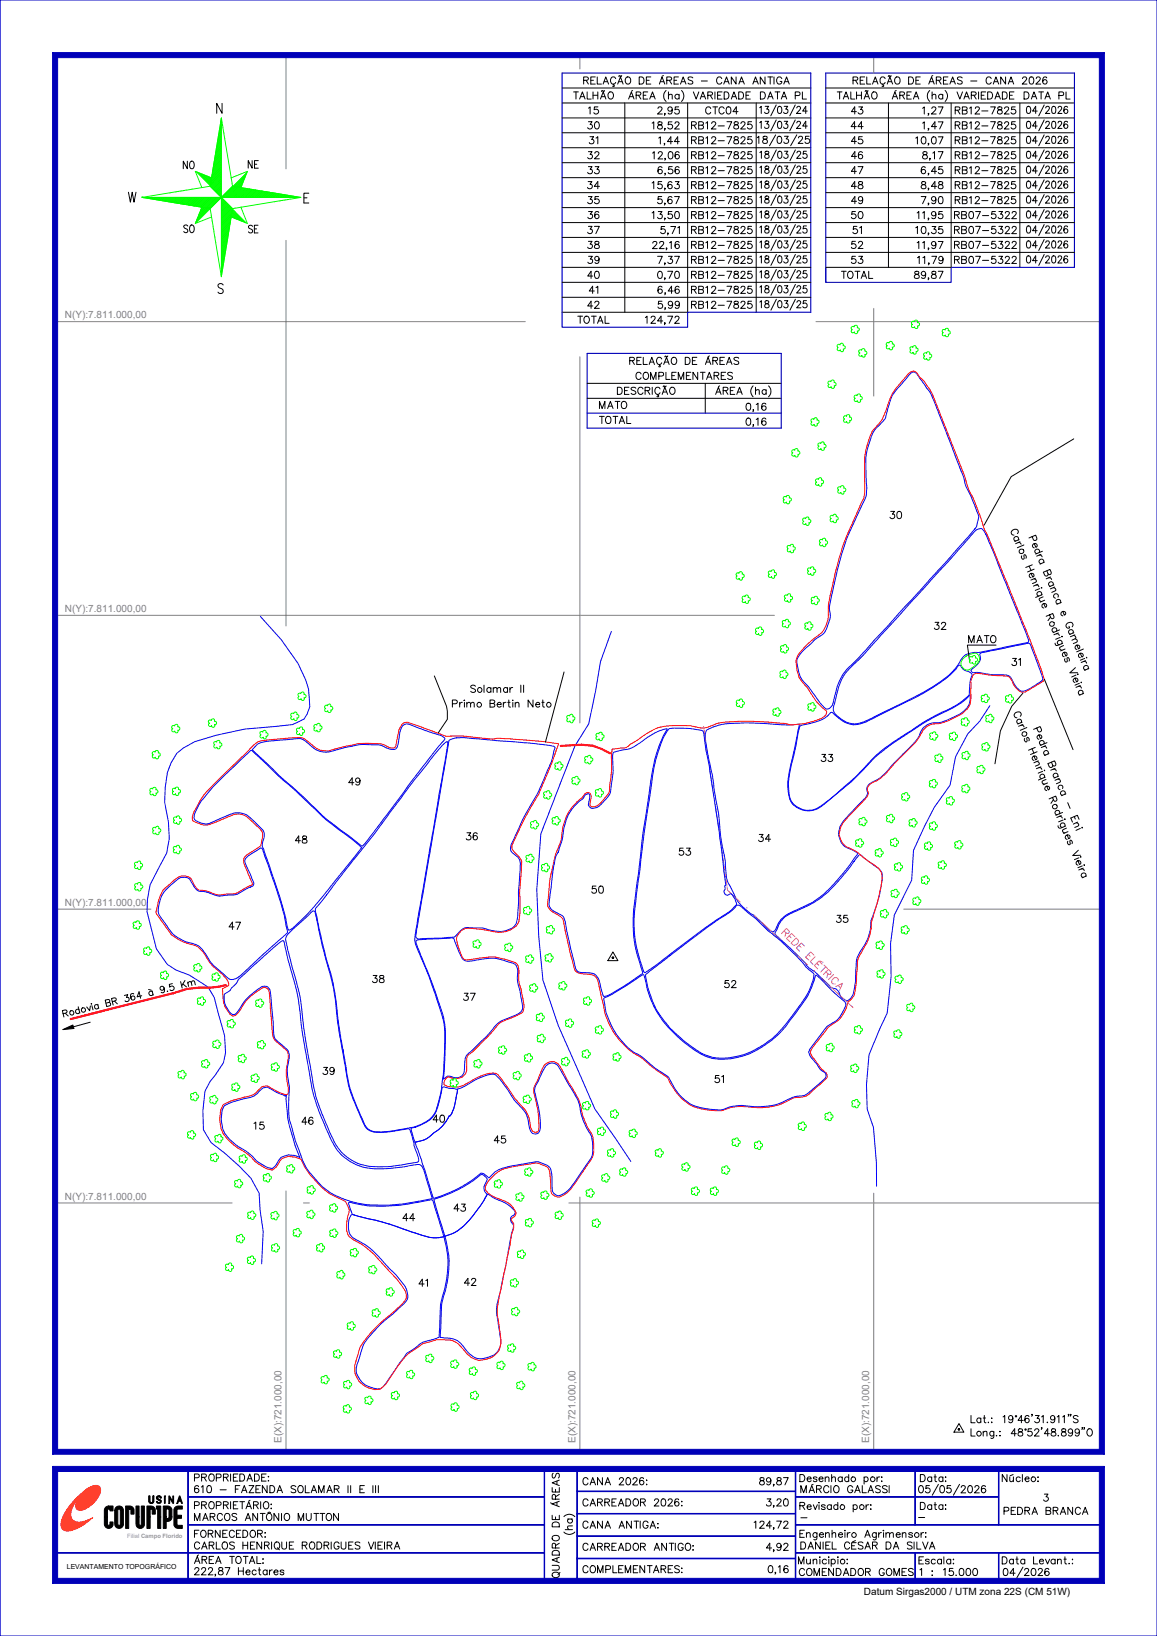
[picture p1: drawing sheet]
<svg xmlns="http://www.w3.org/2000/svg" width="420mm" height="594mm" viewBox="0 0 420 594" stroke-linecap="round" stroke-linejoin="round" font-family="sans-serif">
<defs><g id="words">
<g font-size="5">
<text x="78.7" y="41.1">N</text>
<text x="46.6" y="73.4">W</text>
<text x="110.3" y="73.7">E</text>
<text x="79.1" y="106.6">S</text>
</g>
<g font-size="3.8">
<text x="66.5" y="61.3">NO</text>
<text x="90.1" y="61.1">NE</text>
<text x="66.7" y="84.5">SO</text>
<text x="90.2" y="84.6">SE</text>
</g>
<g font-size="3.6">
<text x="208.2" y="36">TALHÃO</text>
<text x="211.9" y="30.5">RELAÇÃO DE ÁREAS - CANA ANTIGA</text>
<text x="228.2" y="36">ÁREA (ha)</text>
<text x="251.7" y="36">VARIEDADE</text>
<text x="276" y="36">DATA PL</text>
<text x="303.9" y="36">TALHÃO</text>
<text x="309.7" y="30.5">RELAÇÃO DE ÁREAS - CANA 2026</text>
<text x="323.9" y="36">ÁREA (ha)</text>
<text x="347.4" y="36">VARIEDADE</text>
<text x="371.7" y="36">DATA PL</text>
<text x="213.6" y="41.4">15</text>
<text x="238.7" y="41.4">2,95</text>
<text x="256.2" y="41.4">CTC04</text>
<text x="275.8" y="41.2">13/03/24</text>
<text x="309.1" y="41.4">43</text>
<text x="334.9" y="41.4">1,27</text>
<text x="346.7" y="41.4">RB12-7825</text>
<text x="372.6" y="41.2">04/2026</text>
<text x="213.3" y="46.8">30</text>
<text x="236.7" y="46.8">18,52</text>
<text x="251" y="46.8">RB12-7825</text>
<text x="275.8" y="46.6">13/03/24</text>
<text x="309" y="46.8">44</text>
<text x="334.9" y="46.8">1,47</text>
<text x="346.7" y="46.8">RB12-7825</text>
<text x="372.6" y="46.6">04/2026</text>
<text x="213.9" y="52.2">31</text>
<text x="239.1" y="52.3">1,44</text>
<text x="251" y="52.2">RB12-7825</text>
<text x="274.9" y="52.1">18/03/25</text>
<text x="309.1" y="52.2">45</text>
<text x="332.4" y="52.3">10,07</text>
<text x="346.7" y="52.2">RB12-7825</text>
<text x="372.6" y="52.1">04/2026</text>
<text x="213.3" y="57.7">32</text>
<text x="236.9" y="57.7">12,06</text>
<text x="251" y="57.7">RB12-7825</text>
<text x="275.8" y="57.5">18/03/25</text>
<text x="309.1" y="57.7">46</text>
<text x="334.9" y="57.7">8,17</text>
<text x="346.7" y="57.7">RB12-7825</text>
<text x="372.6" y="57.5">04/2026</text>
<text x="213.3" y="63.1">33</text>
<text x="238.8" y="63.1">6,56</text>
<text x="251" y="63.1">RB12-7825</text>
<text x="275.8" y="62.9">18/03/25</text>
<text x="309.1" y="63.1">47</text>
<text x="334.4" y="63.1">6,45</text>
<text x="346.7" y="63.1">RB12-7825</text>
<text x="372.6" y="62.9">04/2026</text>
<text x="213.3" y="68.5">34</text>
<text x="236.7" y="68.5">15,63</text>
<text x="251" y="68.5">RB12-7825</text>
<text x="275.8" y="68.4">18/03/25</text>
<text x="309.1" y="68.5">48</text>
<text x="334.4" y="68.5">8,48</text>
<text x="346.7" y="68.5">RB12-7825</text>
<text x="372.6" y="68.4">04/2026</text>
<text x="213.3" y="74">35</text>
<text x="238.7" y="74">5,67</text>
<text x="251" y="74">RB12-7825</text>
<text x="275.8" y="73.8">18/03/25</text>
<text x="309.1" y="74">49</text>
<text x="334.4" y="74">7,90</text>
<text x="346.7" y="74">RB12-7825</text>
<text x="372.6" y="73.8">04/2026</text>
<text x="213.4" y="79.4">36</text>
<text x="236.7" y="79.4">13,50</text>
<text x="251" y="79.4">RB12-7825</text>
<text x="275.8" y="79.2">18/03/25</text>
<text x="309.1" y="79.4">50</text>
<text x="332.9" y="79.4">11,95</text>
<text x="346.5" y="79.4">RB07-5322</text>
<text x="372.6" y="79.2">04/2026</text>
<text x="213.3" y="84.8">37</text>
<text x="239.8" y="84.8">5,71</text>
<text x="251" y="84.8">RB12-7825</text>
<text x="275.8" y="84.6">18/03/25</text>
<text x="309.6" y="84.8">51</text>
<text x="332.4" y="84.8">10,35</text>
<text x="346.5" y="84.8">RB07-5322</text>
<text x="372.6" y="84.6">04/2026</text>
<text x="213.3" y="90.2">38</text>
<text x="213.4" y="95.7">39</text>
<text x="236.9" y="90.3">22,16</text>
<text x="238.7" y="95.7">7,37</text>
<text x="251" y="90.2">RB12-7825</text>
<text x="251" y="95.7">RB12-7825</text>
<text x="275.8" y="90.1">18/03/25</text>
<text x="275.8" y="95.5">18/03/25</text>
<text x="309.1" y="90.2">52</text>
<text x="309.1" y="95.7">53</text>
<text x="332.9" y="90.3">11,97</text>
<text x="333" y="95.7">11,79</text>
<text x="346.5" y="90.2">RB07-5322</text>
<text x="346.5" y="95.7">RB07-5322</text>
<text x="372.6" y="90.1">04/2026</text>
<text x="372.6" y="95.5">04/2026</text>
<text x="213.3" y="101.1">40</text>
<text x="238.7" y="101.1">0,70</text>
<text x="251" y="101.1">RB12-7825</text>
<text x="275.8" y="100.9">18/03/25</text>
<text x="305.4" y="101.1">TOTAL</text>
<text x="331.9" y="101.1">89,87</text>
<text x="213.9" y="106.5">41</text>
<text x="238.8" y="106.5">6,46</text>
<text x="251" y="106.5">RB12-7825</text>
<text x="275.8" y="106.4">18/03/25</text>
<text x="213.3" y="112">42</text>
<text x="238.8" y="112">5,99</text>
<text x="251" y="112">RB12-7825</text>
<text x="275.8" y="111.8">18/03/25</text>
<text x="209.7" y="117.4">TOTAL</text>
<text x="234.3" y="117.4">124,72</text>
<text x="228.6" y="132.3">RELAÇÃO DE ÁREAS</text>
<text x="230.9" y="137.8">COMPLEMENTARES</text>
<text x="224.1" y="143.2">DESCRIÇÃO</text>
<text x="259.8" y="143.2">ÁREA (ha)</text>
<text x="217.6" y="148.3">MATO</text>
<text x="270.8" y="149">0,16</text>
<text x="217.6" y="153.8">TOTAL</text>
<text x="270.8" y="154.4">0,16</text>
<text x="323.1" y="188.3">30</text>
<text x="373.5" y="195.3" transform="rotate(67 373.5 195.3)">Pedra Branca e G am eleira</text>
<text x="339.2" y="228.5">32</text>
<text x="351.6" y="233.4">MATO</text>
<text x="367.3" y="241.7">31</text>
<text x="170.9" y="251.4">Solamar II</text>
<text x="164.2" y="256.7">Primo Bertin Neto</text>
<text x="367.8" y="259.1" transform="rotate(67 367.8 259.1)">Carlos Henrique Rodrigues Vieira</text>
<text x="375.2" y="264.8" transform="rotate(67 375.2 264.8)">P e d ra B ra n ca - E n i</text>
<text x="298.1" y="276.5">33</text>
<text x="126.6" y="285">49</text>
<text x="169.3" y="304.9">36</text>
<text x="275.4" y="305.6">34</text>
<text x="107.2" y="306.1">48</text>
<text x="246.5" y="310.5">53</text>
<text x="214.8" y="324.3">50</text>
<text x="303.6" y="334.9">35</text>
<text x="83.1" y="337.5">47</text>
<text x="135.2" y="356.8">38</text>
<text x="263" y="358.6">52</text>
<text x="168.3" y="363.2">37</text>
<text x="117.2" y="390.1">39</text>
<text x="259.5" y="393.1">51</text>
<text x="157.2" y="407.5">40</text>
<text x="92.2" y="410">15</text>
<text x="109.6" y="408.3">46</text>
<text x="179.4" y="415">45</text>
<text x="146.2" y="443.3">44</text>
<text x="164.8" y="439.8">43</text>
<text x="152.1" y="467.1">41</text>
<text x="168.6" y="466.7">42</text>
<text x="352.5" y="516.6">Lat.: 19°46'31.911&quot;S</text>
<text x="352.5" y="521.4">Long.: 48°52'48.899&quot;O</text>
<text x="70.6" y="537.8">PROPRIEDADE:</text>
<text x="211.6" y="539.1">CANA 2026:</text>
<text x="275.7" y="539.1">89,87</text>
<text x="290.4" y="538">Desenhado por:</text>
<text x="334.1" y="538">Data:</text>
<text x="363.8" y="538">Núcleo:</text>
<text x="70.6" y="542">610 - FAZENDA SOLAMAR II E III</text>
<text x="290.7" y="542">MÁRCIO GALASSI</text>
<text x="333.4" y="542">05/05/2026</text>
<text x="378.9" y="545.1">3</text>
<text x="70.6" y="547.8">PROPRIETÁRIO:</text>
<text x="211.6" y="546.8">CARREADOR 2026:</text>
<text x="278.2" y="546.8">3,20</text>
<text x="290.4" y="548.1">Revisado por:</text>
<text x="334.1" y="548.1">Data:</text>
<text x="364.5" y="549.9">PEDRA BRANCA</text>
<text x="70.6" y="552.1">MARCOS ANTÔNIO MUTTON</text>
<text x="207.8" y="557.1" transform="rotate(-90 207.8 557.1)">(ha)</text>
<text x="211.6" y="554.9">CANA ANTIGA:</text>
<text x="273.7" y="554.9">124,72</text>
<text x="290.7" y="552.2">-</text>
<text x="333.4" y="552.1">-</text>
<text x="70.6" y="562.5">CARLOS HENRIQUE RODRIGUES VIEIRA</text>
<text x="70.6" y="558.2">FORNECEDOR:</text>
<text x="211.6" y="562.9">CARREADOR ANTIGO:</text>
<text x="278.2" y="562.9">4,92</text>
<text x="290.4" y="558.2">Engenheiro Agrimensor:</text>
<text x="290.7" y="562.5">DANIEL CÉSAR DA SILVA</text>
<text x="70.6" y="567.7">ÁREA TOTAL:</text>
<text x="289.9" y="567.8">Municipio:</text>
<text x="333.6" y="567.8">Escala:</text>
<text x="363.8" y="567.8">Data Levant.:</text>
<text x="70.6" y="571.8">222,87 Hectares</text>
<text x="203" y="572.8" transform="rotate(-90 203 572.8)">QUADRO DE ÁREAS</text>
<text x="211.6" y="571">COMPLEMENTARES:</text>
<text x="278.8" y="571">0,16</text>
<text x="290.2" y="572.1">COMENDADOR GOMES</text>
<text x="333.9" y="572.1">1 : 15.000</text>
<text x="364.2" y="572.1">04/2026</text>
<text x="313.6" y="579.2">Datum Sirgas2000 / UTM zona 22S (CM 51W)</text>
</g>
<g font-size="3.6" fill="#808080">
<text x="23.6" y="115.6">N(Y):7.811.000,00</text>
<text x="23.6" y="222.2">N(Y):7.811.000,00</text>
<text x="23.6" y="328.9">N(Y):7.811.000,00</text>
<text x="23.6" y="435.6">N(Y):7.811.000,00</text>
<text x="102.2" y="523.9" transform="rotate(-90 102.2 523.9)">E(X):721.000,00</text>
<text x="208.9" y="523.9" transform="rotate(-90 208.9 523.9)">E(X):721.000,00</text>
<text x="315.6" y="523.9" transform="rotate(-90 315.6 523.9)">E(X):721.000,00</text>
</g>
<text font-size="3.6" fill="#f0f" x="283.7" y="339" transform="rotate(44 283.7 339)">REDE ELÉTRICA</text>
<text font-size="3.4" fill="#f00" x="23.2" y="369.3" transform="rotate(-14 23.2 369.3)">R odovia B R 364 à 9.5 K m</text>
<text font-size="2.5" x="24.3" y="569.6">LEVANTAMENTO TOPOGRÁFICO</text>
<text font-size="2.1" fill="#989898" x="46.2" y="558.3">Filial Campo Florido</text>
</g></defs>
<!-- layer: 0114000610030 -->
<path d="M330.3 135.9a1.53 1.53 0 0 1 1.5-.8 1.53 1.53 0 0 1 1.3 1.1l1.7 2.3a27.6 27.6 0 0 1 5.2 9.7l7.2 18.4a53.7 53.7 0 0 1 3.7 10.4l1.4 2.9 2 4.8a5 5 0 0 1 .7 4.4 5.2 5.2 0 0 1-2.1 4.1l-9.3 10.7-33.4 36.4a19.7 19.7 0 0 0-7.3 12.9 5.7 5.7 0 0 1-1.7 3.9 1.55 1.55 0 0 1-2.4-.7l-5.3-7a10.6 10.6 0 0 1-4.1-8.2 5.7 5.7 0 0 1 2.4-5.2l4.7-4.3a7.3 7.3 0 0 0 4.4-5.8 6.3 6.3 0 0 0 .2-4.7l.2-2.3 2-8.8a93.4 93.4 0 0 1 9.2-25.8l.4-.8a13.2 13.2 0 0 0 1.5-9.5v-.7a31.2 31.2 0 0 1 1.1-12.1l.4-1.3a11.2 11.2 0 0 1 4.3-6.6 6.6 6.6 0 0 0 2-4.4 16.7 16.7 0 0 1 5.6-10.1z" fill="none" stroke="#00f" stroke-width=".36"/>
<!-- layer: 0114000610015 -->
<path d="M81.4 401.5a34.4 34.4 0 0 1 9.6-3.1l1.3-.5 3.1-2.8 1.5-.4 6.6 3.3 .4-.3a53.7 53.7 0 0 0 5 22.7 6.5 6.5 0 0 0-6.8-.2l-.8 .9a6.9 6.9 0 0 1-2.5 3.2 14.8 14.8 0 0 1-7.8-5.1l-1.6-1.2a17.4 17.4 0 0 1-8.5-8.1 11.4 11.4 0 0 1 .5-8.4z" fill="none" stroke="#00f" stroke-width=".36"/>
<!-- layer: TEXTO -->
<path d="M222.3 347.5l.2 .2h-.3zM222.3 347.5l.2 .2zM222.3 347.9l.2-.2v.3zM222.5 345.6l1.8 3.2h-3.6zM222.5 347.5h.2l-.2 .2zM222.5 347.7h.3l-.1 .2zM222.5 347.7l.2 .2-.2 .1zM222.7 347.5l.1 .2h-.3z" fill="none" stroke="#000" stroke-width=".36"/>
<path d="M222.3 347.5l.2 .2h-.3zM222.3 347.5l.2 .2zM222.5 347.5h.2l-.2 .2zM222.7 347.5l.1 .2h-.3zM222.5 347.7h.3l-.1 .2zM222.5 347.7l.2 .2-.2 .1zM222.3 347.9l.2-.2v.3zM222.2 347.7h.3l-.2 .2z" fill="#000"/>
<!-- layer: 0114000610036 -->
<path d="M163.1 268.8a14.9 14.9 0 0 1 8.8-.6l20.4 1.6 6.4 .8a3.1 3.1 0 0 1 2.8 .9 77.1 77.1 0 0 1-7.4 18.4 137.8 137.8 0 0 0-8.7 17.6 3.5 3.5 0 0 0 2.2 3.4 4.5 4.5 0 0 1 1.2 4.5l-.6 8.2a48.1 48.1 0 0 1-.9 11.9 8 8 0 0 1-8.7 2.4 23.1 23.1 0 0 0-10-.9l-.9 .5-1.8 1.8a3.7 3.7 0 0 1-3.6 1.1l-9.3 .4a1.34 1.34 0 0 1-1.6-.1 1.34 1.34 0 0 1-.4-1.5z" fill="none" stroke="#00f" stroke-width=".36"/>
<!-- layer: 0114000610038 -->
<path d="M160.7 270.5l1.1-1 .7-.1-1.1 7.7-10.2 59.7a10.6 10.6 0 0 0 1 9.4l.5 1.2a158.7 158.7 0 0 1 8.5 24.7 90.2 90.2 0 0 1-2.3 28.9 9.5 9.5 0 0 1-7.2 7.7l-4.2 1a36.8 36.8 0 0 1-12.2 1.1 4.9 4.9 0 0 1-3.1-2.8l-.6-1.5a57.2 57.2 0 0 1-6.4-21.7l-2.6-15.3a89.8 89.8 0 0 0-4.5-22.7l-3.2-14.2a3 3 0 0 1 .7-4l20.4-25.9 14.6-19.7z" fill="none" stroke="#00f" stroke-width=".36"/>
<!-- layer: 0114000610039 -->
<path d="M105.3 338.3l8.1-7.4 .5-.2 .5 .5a269.5 269.5 0 0 0 6.3 26l1.1 6.3 .9 8.8 2.1 11.6a64.3 64.3 0 0 0 4.5 17.7l1.5 3.7a9.3 9.3 0 0 0 3.6 5.3 23.5 23.5 0 0 0 11.2-.3l1.3-.2a1.4 1.4 0 0 1 1.6-.2 1.4 1.4 0 0 1 .7 1.4l1.4 5.4a9.4 9.4 0 0 1 1.3 5 48.9 48.9 0 0 1-19.3 1.5 17 17 0 0 1-12.5-11.3 67.7 67.7 0 0 1-6.9-21.6 305.5 305.5 0 0 1-4.2-28.1l-5-19.6a3.3 3.3 0 0 1 1.3-4.3z" fill="none" stroke="#00f" stroke-width=".36"/>
<!-- layer: 0114000610037 -->
<path d="M151.1 341.5a49.8 49.8 0 0 1 10.7-.8l2.2-.2 .8 .4a27.5 27.5 0 0 0 3.3 7.5 6.1 6.1 0 0 0 5.2 .1 17.9 17.9 0 0 1 11.7 .9 3.5 3.5 0 0 1 2.8 4.8l.1 2.5 1.3 5.7a8.8 8.8 0 0 1 .3 4.4 11.1 11.1 0 0 1-5.4 3 11.7 11.7 0 0 0-6.4 5.3l-6.5 6.5a4.9 4.9 0 0 0-2.6 5.1 3.8 3.8 0 0 1-2 4.5l-1.7 .1a2.67 2.67 0 0 0-3.9 .5v-.2a128.9 128.9 0 0 0 .4-20.2l-.8-3.5-2.7-8.2-6.2-15.5-.7-1.9z" fill="none" stroke="#00f" stroke-width=".36"/>
<!-- layer: 0114000610040 -->
<path d="M160.6 394.9l.4-.3 4.9 .9 .1 .9-.7 3.6a10.2 10.2 0 0 1-2.5 5.7 15.9 15.9 0 0 1-5.9 6.2 10.6 10.6 0 0 1-6.2 2.8l-1.5-4.8 1.7-.7a11.3 11.3 0 0 0 7.5-5.8l1.1-3.6z" fill="none" stroke="#00f" stroke-width=".36"/>
<!-- layer: 0114000610032 -->
<path d="M353.4 193.4a2.77 2.77 0 0 1 3.3-1.2 14.1 14.1 0 0 1 2.7 5.5l12.8 31.6 1.2 3.5-.2 .4-.4 .2-18.1 3.5a6 6 0 0 0-6.5 3.9 29.6 29.6 0 0 1-11.6 9.7l-20 10.2a10.9 10.9 0 0 1-8.7 1.7 7.9 7.9 0 0 1-5.4-4.8 42.7 42.7 0 0 1 4.2-12.8l1-1.3a675.5 675.5 0 0 0 27.1-29.3z" fill="none" stroke="#00f" stroke-width=".36"/>
<!-- layer: 0114000610033 -->
<path d="M290.6 263.5l3.4-.8a12.3 12.3 0 0 0 7.8-4.1l.3 .1a13.9 13.9 0 0 0 8.1 4.4 19.4 19.4 0 0 0 8.7-3.3l1.1-.5a153.8 153.8 0 0 0 23.1-12.7l3.7-3.4 1.2-1.5 .5-.2 .2 .3a4.1 4.1 0 0 0 3.2 2.2 1.17 1.17 0 0 1 .9 .8 1.17 1.17 0 0 1-.3 1.2l-.6 4.3a2.85 2.85 0 0 1-1.6 3.4l-4.1 2.8a96 96 0 0 0-17 9.7 62.9 62.9 0 0 0-17.6 14.8l-3 2.8a85.5 85.5 0 0 1-12.4 9.9 7.1 7.1 0 0 1-9.9-7.3l-.1-2.6 .6-3.5 3.2-15.4z" fill="none" stroke="#00f" stroke-width=".36"/>
<!-- layer: 0114000610034 -->
<path d="M256.6 265a23.1 23.1 0 0 1 12.4-2.5l7.1 .1a65.1 65.1 0 0 0 13.6 .4l.3-.1 .1 .7-3 14.1a21.5 21.5 0 0 0-.6 11.9 7.4 7.4 0 0 0 10.7 3.8l11.9-9.6 1.8-1.8a84.5 84.5 0 0 1 22-17.9l8.5-4.9a29.5 29.5 0 0 0 9.8-5.9l.8-.8a5.8 5.8 0 0 1-2.8 6.3 21.7 21.7 0 0 1-11.2 3.8 6.2 6.2 0 0 0-4.6 5.1l-2.1 2.6-6.7 6.7a23.1 23.1 0 0 1-9 7.7l-.8 .9-.2 .8a3.5 3.5 0 0 1-1.4 4.3l-7.2 7.7a6.1 6.1 0 0 0 3.1 10.1l2.1 1.1 .1 .3a75.9 75.9 0 0 1-13.7 15.9 47.9 47.9 0 0 1-10.5 5.5 10.4 10.4 0 0 0-5.7 6.5l-.3 .3a2.38 2.38 0 0 1-3-1.4l-3.8-3.8a19.7 19.7 0 0 1-9.1-10.8 12.6 12.6 0 0 1-1.9-7.8l-.1-2.4a89 89 0 0 1-2.4-16.6l-2-12.6a89.5 89.5 0 0 1-2.7-16.1z" fill="none" stroke="#00f" stroke-width=".36"/>
<!-- layer: 0114000610031 -->
<path d="M355.9 237.2l15.7-3.3a1.73 1.73 0 0 1 2.5 .2l2.6 7a15.9 15.9 0 0 1 1.7 5.7l-1 .9-3.7 2.4a3 3 0 0 1-4.9-.8l-.9-1.5a3.5 3.5 0 0 0-4.3-2.8l-4.1-.1-5.1-.8a1.23 1.23 0 0 1-1.9-.7l1.1-1.1a4.1 4.1 0 0 0 2.1-4.9z" fill="none" stroke="#00f" stroke-width=".36"/>
<!-- layer: 0114000610035 -->
<path d="M284.5 333.3a42.4 42.4 0 0 1 9.3-4.7 38.1 38.1 0 0 0 12.7-11.2l4.4-5.8a1.33 1.33 0 0 1 1.8-1.1l5.8 4.5a3.8 3.8 0 0 1 1.7 4.5 74.5 74.5 0 0 1-4.1 15.4 18.1 18.1 0 0 1-4.2 11.2 15.1 15.1 0 0 0-1.3 7.8l-.2 3.7a8.1 8.1 0 0 1-1.7 4.9 1.44 1.44 0 0 1-2.5 .2 5.1 5.1 0 0 1-1.9-2.8 3 3 0 0 0-2.4-1.2 64.7 64.7 0 0 0-9.1-8.2l-.7-1.1-6.4-6.2a14.3 14.3 0 0 1-4.4-4.3l1.4-3.1z" fill="none" stroke="#00f" stroke-width=".36"/>
<!-- layer: 0114000610041 -->
<path d="M127.4 441.1l.6-.2 1.1 .4a134 134 0 0 1 20.6 6.1 19.5 19.5 0 0 0 11 1.7l.4-.1a33.7 33.7 0 0 1-.4 21.5 39 39 0 0 0-1.1 11.7l-.2 3.4-3.1 1a8.7 8.7 0 0 0-5.7 3l-1.6 1a8.7 8.7 0 0 0-3.2 3.3l-4.5 6.6a8.2 8.2 0 0 1-3.4 3.7 7.8 7.8 0 0 1-8.6-7.5l1-3.2a17.5 17.5 0 0 1 5.8-10.4l3.3-3.5 4-3.3a16.5 16.5 0 0 0 4.5-4.6 6.8 6.8 0 0 0-1.6-5.6l-2.6-3.3-1.7-1.6a48.4 48.4 0 0 0-10.4-9.8l-.7-.4a7.9 7.9 0 0 1-4.1-3.4l-.3-1.9a7.9 7.9 0 0 1 .9-4.6z" fill="none" stroke="#00f" stroke-width=".36"/>
<!-- layer: 0114000610042 -->
<path d="M161.5 448.9a20.1 20.1 0 0 0 11.5-9.2l3.2-4.9a1.03 1.03 0 0 1 .8-1.1 1.03 1.03 0 0 1 1.1 .5l.9 .6a19.1 19.1 0 0 1 7.2 4.2 1.46 1.46 0 0 1 .8 1.5 1.46 1.46 0 0 1-1.3 1.2 2.53 2.53 0 0 0 .7 3.1l-2.8 14.8-3.1 13.8a25.9 25.9 0 0 0 .7 9.6 11.4 11.4 0 0 1 .1 6.5 7.6 7.6 0 0 1-7.5 3.8 9.8 9.8 0 0 1-6-5 7.9 7.9 0 0 0-6.8-2.6l-1.2-.1 .2-3.4a36.4 36.4 0 0 1 1.7-13.7 33.4 33.4 0 0 0-.2-19.6z" fill="none" stroke="#00f" stroke-width=".36"/>
<!-- layer: 0114000610 -->
<path d="M329.7 135.7l1-.8 1.1-.2a3.3 3.3 0 0 1 2 2.2 18.2 18.2 0 0 1 5.1 7.4l11.4 28.8 1.1 3.8 2 4.2 2.3 5.9 1.7 5.4 1.7 3.6 12.9 31.6 6.4 17 .7 2.1-.2 .6-6.8 4a3.6 3.6 0 0 1-3.6-1.9l-1.1-2.2a2.71 2.71 0 0 0-3-1.8l-10.2-1a2.89 2.89 0 0 0-1.7 2.6l-.1 5.1a6.7 6.7 0 0 1-4.3 7.6 18.5 18.5 0 0 1-9.4 3.1 5.4 5.4 0 0 0-4 3.1 34.5 34.5 0 0 1-8 9.2l-3 3.2a16.5 16.5 0 0 1-7.5 6.2 2.33 2.33 0 0 0-.9 3.5 13.1 13.1 0 0 1-4 5l-3.4 3.5a9.1 9.1 0 0 0-3.3 6.6 6.6 6.6 0 0 0 4 4.9 21.9 21.9 0 0 1 6.2 4.4l2.1 1.4a5.2 5.2 0 0 1 3.2 6l-1 5.3-1.3 4.9a18.7 18.7 0 0 0-1.6 7.1 20.7 20.7 0 0 1-3.4 8.6l-1.5 3-.3 4.7a24.2 24.2 0 0 1-1.2 8.5l-2.2 2.2a11.8 11.8 0 0 1-6.4 8.5l-.8 .7-5.9 7.7a2.04 2.04 0 0 0 .4 2.8 21.4 21.4 0 0 0 5 5.7 1.74 1.74 0 0 1-.4 2.6l-4.5 3.9a6.8 6.8 0 0 1-6.3 2.5l-1 .3a23.3 23.3 0 0 1-16.3 3.1 16.3 16.3 0 0 0-9.4 1.3 24.4 24.4 0 0 1-11.5-2 22.1 22.1 0 0 1-8.1-9.9l-1.3-.9a44.7 44.7 0 0 1-7.8-6 26.6 26.6 0 0 1-14.3-19.6l-1.3-5.9a6.8 6.8 0 0 0-1.6-4.3 8.2 8.2 0 0 0-5.1-1.1 3.1 3.1 0 0 1-2.9-3.3l-1.1-4.1-2.6-12.2-.5-.8-1.6-1a4.7 4.7 0 0 1-3.5-4l.2-1.6a70.9 70.9 0 0 1 4.7-21.9 19 19 0 0 1 7.9-15.3 1.78 1.78 0 0 1 2.7-1.2l.3 1.3-.4 2.2a1.2 1.2 0 0 0 .6 1.4 1.2 1.2 0 0 0 1.4-.2 15.1 15.1 0 0 0 5-5.5l.2-2.6a42.6 42.6 0 0 0 .6-11l.2-1.7 .8-.1a11.8 11.8 0 0 0 5-.9l6.9-4.8a17.8 17.8 0 0 1 11.9-2.8l4.7 .3a9.3 9.3 0 0 0 8.6-1 92.4 92.4 0 0 1 25 0l2.1 .5 5.1-.5 2.7-.7a8.5 8.5 0 0 0 4.9-2.5l.1-1.4-2.1-1.8-2.2-2.6a40.3 40.3 0 0 0-5.6-7.6 12.7 12.7 0 0 1-.9-7.1l.7-1.5 1.5-1.7 4.6-4.4a9.9 9.9 0 0 0 4.7-9.8v-2l2-9a87.2 87.2 0 0 1 8.1-23.8l2.8-5.9 .3-1.8v-9.4a26.3 26.3 0 0 1 2.8-13.2l1.9-2.1a12.5 12.5 0 0 0 3.6-7.1 22.2 22.2 0 0 1 6.9-10.9zM78 284.4l13.7-13.4a6.5 6.5 0 0 1 5.5-2.3l11.2-.9 1.5 .2 1.3 .7a12.7 12.7 0 0 0 5.4 3.7l2.7 .2 6.9-1.8a29.2 29.2 0 0 1 12.8-.5l2.1 1a1.58 1.58 0 0 0 1.7 .4 1.58 1.58 0 0 0 1-1.4l.5-2.9a7.1 7.1 0 0 1 2.3-4.9l1.5-.2 13.7 5a117.6 117.6 0 0 1 17.1 1.1l1.8-.4 4.7 .3 11.7 .9 5.7 .8-2.3 6.6-3.1 7.3a49.1 49.1 0 0 1-6.1 11.6l-5.5 11.5 .2 1.5 2.7 2.9 .7 1.2-.8 11.7 .2 6.4a12.5 12.5 0 0 1-1.1 5.2 9.2 9.2 0 0 1-9.5 2.2l-7.6-1.1a4.5 4.5 0 0 0-4.3 6.7l1.4 3.6 1.1 1.2 7.6-.9a13.7 13.7 0 0 1 8.3 1.1l2.4 .8 .6 .6a7.1 7.1 0 0 1 .6 4.3l.3 3 .6 2 .9 4.7a3.5 3.5 0 0 1-2.4 4.6l-5.7 2.4a8.1 8.1 0 0 0-3.1 3.3l-6.4 6.6-1.9 1.6a2.37 2.37 0 0 0-1.1 2.9l-.1 3.3a4.1 4.1 0 0 1-5.4 2.6l-1.4-.4a2.15 2.15 0 0 0-1.1 3 8.4 8.4 0 0 0 8.6-1 15.5 15.5 0 0 1 9.6-3.3l.6 .2 .8 .7 3.1 4.1a46 46 0 0 0 6.6 8.5l1.3 2.8 .5 3.3 .4 1a1.35 1.35 0 0 0 1.5 .7 1.35 1.35 0 0 0 1.1-1.2 40.9 40.9 0 0 0-1.9-13.5l.1-1.4 2.5-5.6a4.5 4.5 0 0 1 3.9-3.9 3.6 3.6 0 0 1 3.1 1.8l5.4 9.5a17.5 17.5 0 0 1 2.7 8.1 25.6 25.6 0 0 0 3.4 7 10.8 10.8 0 0 1-1.3 10.7l-4.2 6.3a11.2 11.2 0 0 1-6.6 5.8 2.89 2.89 0 0 1-2.8-3.7 15 15 0 0 0-1.1-7 7 7 0 0 0-6.1-1.3l-4.4 .7a15.9 15.9 0 0 0-8.2 2.8 8.9 8.9 0 0 0-3.9 5.2l.4 1.2 1.4 1.3 3.8 1.8a7.5 7.5 0 0 1 5.5 4.7l-.5 1.5-1.1 .7-.2 .5a3.9 3.9 0 0 1 .3 5l-.6 4.2-2.9 13.9a48.1 48.1 0 0 0-1.8 11.4l.9 5.9a8.5 8.5 0 0 1-1.1 8 8.5 8.5 0 0 1-6.5 2.6 8.7 8.7 0 0 1-5.7-4.1 7.8 7.8 0 0 0-7.9-3.4l-1.6-.1-2 .7a8.3 8.3 0 0 0-5.7 2.7 22.4 22.4 0 0 0-8.3 9l-2.8 4a5 5 0 0 1-6.9 .7 7.8 7.8 0 0 1-3.2-11l1-3.3a44.5 44.5 0 0 1 11-11.8l3-2.7a5.3 5.3 0 0 0 2.8-4.6l-.3-1.2-.9-1.3a37.9 37.9 0 0 0-5.9-7l-3-3.4a27.5 27.5 0 0 0-8.9-7 4.7 4.7 0 0 1-2.7-5.7 7.6 7.6 0 0 1 .8-3.9 5.5 5.5 0 0 0-1.2-4.4 29.9 29.9 0 0 1-16-15.2 7.5 7.5 0 0 0-7-.4l-1.7 2.6-1.8 1.6-1.8-.4-1.6-.8a13.7 13.7 0 0 1-4.9-3.9l-5.8-4a11.1 11.1 0 0 1-3.8-14.6 47.5 47.5 0 0 1 11-3.6l1.7-1.6a4.3 4.3 0 0 1 3.1-1.6l.4 .1a14 14 0 0 0 7.1 3 6.9 6.9 0 0 0-.1-4.7 23.7 23.7 0 0 1 .5-9.1l-.4-1.8-4.5-4.2-.7-1.2-.8-8.8a28.2 28.2 0 0 0-.9-8.2 1.73 1.73 0 0 0-2.7-.3l-1.8 1.1a17.1 17.1 0 0 0-6 7 2.14 2.14 0 0 1-3 1.4l-2.2-3-.7-2.8-.2-3.9 2.1-1.1a2.05 2.05 0 0 0-.8-2.5l-2.1-2.1-2.6-2.3-2.1-2.7a8.7 8.7 0 0 0-7.6-5.8 14.7 14.7 0 0 1-8.5-7.3l-2.6-3.6 1-4.7a8.4 8.4 0 0 1 3.5-5.3l2.1-2 1.8-1.1a3.8 3.8 0 0 1 5.3 2.7 3.6 3.6 0 0 0 2.3 2.1 14.8 14.8 0 0 1 6.4 1.7l6.5-.4 6.1-3.3v-.5l-2.4-5.6a3.1 3.1 0 0 1 .1-4.4l5-3.3a8.4 8.4 0 0 0 .7-5.6l-3.5-3.5a6.1 6.1 0 0 0-7.7-2.1l-8.6 3.4a8.7 8.7 0 0 1-5.3-1.7l-.1-.9a26.2 26.2 0 0 1 5.2-9.6z" fill="none" stroke="#f00" stroke-width=".36"/>
<!-- layer: MATO -->
<path d="M349.7 239a6.8 6.8 0 0 1 4.8-1.8 2.55 2.55 0 0 1-.5 4.5l-.4 .2a3.3 3.3 0 0 1-3 1.3 2.43 2.43 0 0 1-.9-4.2z" fill="none" stroke="#0f0" stroke-width=".36"/>
<!-- layer: TEXTO_DIVERSOS -->
<path d="M361.6 234.2h-10.4l.8 6.1" fill="none" stroke="#000" stroke-width=".36"/>
<!-- layer: QUADRO_DE_AREAS_COMPLEMENTARES -->
<path d="M213.1 128.3h70.5v27.1h-70.5zM213.1 150h70.5" fill="none" stroke="#0000b8" stroke-width=".4"/>
<path d="M213.1 139.2h70.5M256 139.2v10.8M213.1 144.6h70.5" fill="none" stroke="#000" stroke-width=".36"/>
<!-- layer: QUADRO_DE_AREAS_CANA_ANTIGA -->
<path d="M204 26.5h90.3v86.9h-44.7v5.4h-45.6z" fill="none" stroke="#0000b8" stroke-width=".4"/>
<g fill="none" stroke="#000" stroke-width=".36">
<path d="M204 31.9h90.3M204 37.4h90.3M226.8 37.4v76M249.6 37.4v76h-45.6M274.5 37.4v76M204 42.8h90.3M204 48.2h90.3M204 53.6h90.3M204 59.1h90.3M204 64.5h90.3M204 69.9h90.3M204 75.4h90.3"/>
<path d="M204 80.8h90.3M204 86.2h90.3M204 91.6h90.3M204 97.1h90.3M204 102.5h90.3M204 107.9h90.3"/>
</g>
<!-- layer: QUADRO_DE_AREAS_CANA_2026 -->
<path d="M299.8 97.1v5.4h45.5v-5.4h44.7v-70.6h-90.2v76" fill="none" stroke="#0000b8" stroke-width=".4"/>
<g fill="none" stroke="#000" stroke-width=".36">
<path d="M299.8 31.9h90.2M299.8 37.4h90.2M322.5 37.4v59.7M345.3 37.4v59.7h-45.5M370.2 37.4v59.7M299.8 42.8h90.2M299.8 48.2h90.2M299.8 53.6h90.2M299.8 59.1h90.2M299.8 64.5h90.2M299.8 69.9h90.2M299.8 75.4h90.2"/>
<path d="M299.8 80.8h90.2M299.8 86.2h90.2M299.8 91.6h90.2"/>
</g>
<!-- layer: TEXTO -->
<path d="M66.1 533.3v1" fill="none" stroke="#808080" stroke-width=".36"/>
<!-- layer: MARGEM -->
<g fill="none" stroke="#0000b8" stroke-width=".36">
<path d="M0 0h420v594h-420zM0 0v594M19.1 532.4h381.8l-1.8 1.9h-378.2zM68.2 533.3h.2v40.7h-.2zM68.3 533.3v40.7M197.5 533.3l.2 40.2zM197.6 533.3v40.2M209.4 533.3h.2v40.2h-.2zM209.5 533.3v40.2M288.7 533.3h.2v40.2h-.2zM288.8 533.3v40.2M332.1 533.3l.2 20.4z"/>
<path d="M332.2 533.3v20.4M362.4 533.3h.2v20.4h-.2zM362.5 533.3v20.4M68.3 553.6h129.3v.2h-129.3zM68.3 543.4h129.3v.2h-129.3zM68.3 553.7h129.3M68.3 543.5h129.3M209.5 541.4h79.3v.2h-79.3zM209.5 549.5h79.3v.2h-79.3zM209.5 557.6h79.3v.2h-79.3zM209.5 541.5h79.3M209.5 549.6h79.3"/>
<path d="M209.5 557.7h79.3M288.8 553.6h111.2v.2h-111.2zM288.8 543.4h73.7v.2h-73.7zM288.8 553.7h111.2M288.8 543.5h73.7M20 563.7h177.6v.2h-177.6zM20 563.8h177.6M209.5 565.8h79.3v.2h-79.3zM209.5 565.9h79.3M288.8 563.7h111.2v.2h-111.2zM288.8 563.8h111.2M332.1 563.8l.2 10.1z"/>
<path d="M332.2 563.8v10.1M362.4 563.8h.2v10.1h-.2zM362.5 563.8v10.1"/>
</g>
<path d="M19.1 532.4h381.8l-1.8 1.9h-378.2z" fill="#0000b8"/>
<path d="M400.9 532.4v42.5l-1.8-1.8v-38.8z" fill="none" stroke="#0000b8" stroke-width=".36"/>
<path d="M400.9 532.4v42.5l-1.8-1.8v-38.8z" fill="#0000b8"/>
<path d="M19.1 574.9l1.8-1.8h378.2l1.8 1.8z" fill="none" stroke="#0000b8" stroke-width=".36"/>
<path d="M19.1 574.9l1.8-1.8h378.2l1.8 1.8z" fill="#0000b8"/>
<path d="M19.1 532.4l1.8 1.9v38.8l-1.8 1.8z" fill="none" stroke="#0000b8" stroke-width=".36"/>
<path d="M19.1 532.4l1.8 1.9v38.8l-1.8 1.8z" fill="#0000b8"/>
<path d="M68.2 533.3h.2v40.3h-.2zM68.3 533.3v40.3" fill="none" stroke="#0000b8" stroke-width=".36"/>
<!-- layer: SETA_NORTE -->
<g fill="none" stroke="#0f0" stroke-width=".36">
<path d="M80.4 42.8l4 24.8 24.8 4.1-24.8 4-4 24.8-4.1-24.8-24.8-4 24.8-4.1zM80.4 52.9l-2 2M80.4 43.2l-.1 .1M80.4 42.8v57.7M80.4 43.4l-.2 .2M80.4 43.7l-.2 .2M80.4 43.9l-.3 .3M80.4 44.2l-.3 .3M80.4 44.4l-.4 .4M80.4 44.7l-.4 .4M80.4 45l-.5 .4M80.4 45.2l-.5 .5"/>
<path d="M80.4 45.5l-.6 .5M80.4 45.7l-.6 .6M80.4 46l-.7 .6M80.4 46.3l-.7 .6M80.4 46.5l-.8 .7M80.4 46.8l-.8 .7M80.4 47l-.9 .8M80.4 47.3l-.9 .9M80.4 47.5l-1 1M80.4 47.8l-1 1M80.4 48.1l-1.1 1M80.4 48.3l-1.1 1.1"/>
<path d="M80.4 48.6l-1.2 1.1M80.4 48.8l-1.2 1.2M80.4 49.1l-1.3 1.2M80.4 49.3l-1.3 1.3M80.4 49.6l-1.4 1.3M80.4 49.8l-1.4 1.4M80.4 50.1l-1.5 1.4M80.4 50.3l-1.5 1.5M80.4 50.6l-1.6 1.5M80.4 50.8l-1.6 1.6M80.4 51.1l-1.7 1.6M80.4 51.4l-1.7 1.6"/>
<path d="M80.4 51.6l-1.8 1.7M80.4 51.9l-1.8 1.7M80.4 52.1l-1.9 1.8M80.4 52.4l-1.9 1.9M80.4 52.6l-2 2M80.4 53.1l-2.1 2.1M80.4 53.4l-2.1 2.1M80.4 53.6l-2.2 2.2M80.4 53.9l-2.2 2.2M80.4 54.1l-2.3 2.3M80.4 54.4l-2.3 2.3M80.4 54.7l-2.4 2.3"/>
<path d="M80.4 54.9l-2.4 2.4M80.4 55.2l-2.5 2.4M80.4 55.4l-2.5 2.5M80.4 55.7l-2.6 2.5M80.4 55.9l-2.6 2.6M80.4 56.2l-2.7 2.6M80.4 56.4l-2.7 2.7M80.4 56.7l-2.8 2.7M80.4 56.9l-2.8 2.8M80.4 57.2l-2.9 2.8M80.4 57.5l-2.9 2.8M80.4 57.7l-3 3"/>
<path d="M80.4 58l-3 3M80.4 58.2l-3.1 3.1M80.4 58.5l-3.1 3.1M80.4 58.7l-3.2 3.2M80.4 59l-3.2 3.2M80.4 59.2l-3.3 3.3M80.4 59.5l-3.4 3.3M80.4 59.7l-3.4 3.4M80.4 60l-3.4 3.4M51.5 71.7h57.7M51.9 71.7h.1M52.2 71.7l-.1 .1"/>
<path d="M52.4 71.7l-.1 .1M52.7 71.7l-.2 .1M52.9 71.7l-.2 .2M53.2 71.7l-.3 .2M53.4 71.7l-.3 .2M53.7 71.7l-.3 .3M53.9 71.7l-.3 .3M54.2 71.7l-.4 .3M54.4 71.7l-.4 .4M54.7 71.7l-.5 .4M55 71.7l-.6 .4M55.2 71.7l-.5 .5"/>
<path d="M55.5 71.7l-.6 .5M55.7 71.7l-.6 .6M56 71.7l-.7 .6M56.2 71.7l-.6 .6M56.5 71.7l-.7 .7M56.7 71.7l-.7 .7M57 71.7l-.8 .7M57.2 71.7l-.8 .8M57.5 71.7l-.9 .8M57.7 71.7l-.8 .8M58 71.7l-.9 .9M58.3 71.7l-1 .9"/>
<path d="M58.5 71.7l-1 .9M58.8 71.7l-1.1 1M59 71.7l-1.1 1M59.3 71.7l-1.1 1.1M59.5 71.7l-1.1 1.1M59.8 71.7l-1.2 1.1M60 71.7l-1.2 1.2M60.3 71.7l-1.2 1.2M60.5 71.7l-1.2 1.2M60.8 71.7l-1.3 1.3M61 71.7l-1.3 1.3M61.3 71.7l-1.4 1.3"/>
<path d="M61.6 71.7l-1.5 1.4M61.8 71.7l-1.5 1.4M62.1 71.7l-1.5 1.4M62.3 71.7l-1.5 1.5M62.6 71.7l-1.6 1.5M62.8 71.7l-1.5 1.5M63.1 71.7l-1.6 1.6M63.3 71.7l-1.6 1.7M63.6 71.7l-1.7 1.7M63.8 71.7l-1.7 1.7M64.1 71.7l-1.8 1.8M64.3 71.7l-1.7 1.8"/>
<path d="M64.6 71.7l-1.8 1.8M64.9 71.7l-1.9 1.9M65.1 71.7l-1.9 1.9M65.4 71.7l-2 2M65.6 71.7l-2 2M65.9 71.7l-2.1 2M66.1 71.7l-2 2.1M66.4 71.7l-2.1 2.1M66.6 71.7l-2.1 2.1M66.9 71.7l-2.1 2.2M67.1 71.7l-2.1 2.2M67.4 71.7l-2.2 2.2"/>
<path d="M67.7 71.7l-2.3 2.3M67.9 71.7l-2.3 2.3M68.2 71.7l-2.4 2.3M68.5 71.7l-2.5 2.4M68.7 71.7l-2.4 2.4M69 71.7l-2.5 2.4M69.2 71.7l-2.5 2.5M69.5 71.7l-2.6 2.5M69.7 71.7l-2.6 2.6M70 71.7l-2.7 2.6M70.2 71.7l-2.6 2.6M70.5 71.7l-2.7 2.7"/>
<path d="M70.7 71.7l-2.7 2.7M71 71.7l-2.7 2.7M71.3 71.7l-2.8 2.8M71.3 62.4l5 5M71.5 71.7l-2.8 2.8M71.7 62.5l4.6 4.7M71.8 71.7l-2.9 2.8M72 71.7l-2.9 2.9M72.1 62.7l4.3 4.3M72.3 71.7l-3 2.9M72.5 71.7l-3 2.9M72.8 71.7l-3 3"/>
<path d="M72.9 63l3.5 3.5M73 71.7l-3 3M73.3 71.7l-3.1 3.1M73.3 75.3l-.1 .1M73.3 63.2l3.2 3.1M73.5 71.7l-3.1 3.1M73.7 75.3l-.8 .9M73.8 71.7l-3.2 3.1M74 75.4l-1.3 1.2M74.1 71.7l-3.2 3.2M74.2 63.5l2.3 2.4M74.3 71.7l-3.2 3.2"/>
<path d="M74.4 75.4l-2 2M74.6 71.7l-3.3 3.2M74.6 63.7l2 2M74.8 71.7l-3.3 3.3M75 63.9l1.6 1.6M75.1 71.7l-3.4 3.3M75.3 71.7l-3.3 3.3M75.4 75.6l-3.8 3.9M75.6 71.7l-3.4 3.4M75.8 71.7l-3.4 3.4M75.8 64.2l.9 .9M76.1 71.7l-3.5 3.4"/>
<path d="M76.1 75.7l-5 5M76.3 71.7l-3.5 3.5M76.6 71.7l-3.6 3.5M76.6 64.6l.1 .1M76.8 78.8l-5.9 2.3M76.8 64.6l-5.9-2.4 2.4 5.9M76.8 71.7l-3.5 3.5-2.4 5.9M77.1 71.7l-4.1 4.1M77.4 71.7l-3.7 3.6M77.6 71.7l-3.7 3.7M77.9 71.7l-5.3 5.3M78.1 71.7l-3.7 3.7"/>
<path d="M78.4 71.7l-6.2 6.1M78.6 71.7l-6.5 6.6M78.9 71.7l-7 7M79.1 71.7l-7.4 7.4M79.4 71.7l-3.9 3.9M79.6 71.7l-8.2 8.2M79.9 71.7l-8.6 8.6M80.1 71.7l-4 4M80.4 60.2l-3.5 3.5M80.4 60.5l-3.5 3.5M80.4 60.8l-3.6 3.5M80.4 61l-3.6 3.6"/>
<path d="M80.4 61.3l-3.7 3.6-.5-.5M80.4 61.5l-3.7 3.7-1.3-1.1M80.4 61.8l-3.8 3.7M80.4 62.1l-3.8 3.7M80.4 62.3l-3.9 3.8-2.7-2.7M80.4 62.6l-3.9 3.8M80.4 62.8l-4 3.9-3.9-3.8M80.4 63.1l-4 4M80.4 63.3l-4.1 4.1M80.4 63.6l-4.1 4 8.1 8.1M80.4 63.9l-4 3.9M80.4 64.1l-3.9 3.8"/>
<path d="M80.4 64.4l-3.7 3.6M80.4 64.6l-3.6 3.5M80.4 64.9l-3.5 3.4M80.4 65.1l-3.3 3.3M80.4 65.4l-3.2 3.1M80.4 65.6l-3 3M80.4 65.9l-2.9 2.9M80.4 66.1l-2.8 2.8M80.4 66.4l-2.7 2.6M80.4 66.6l-2.5 2.5M80.4 66.9l-2.4 2.4M80.4 67.2l-2.3 2.2"/>
<path d="M80.4 67.4l-2.2 2.1M80.4 67.7l-2 1.9M80.4 67.9l-1.9 1.9M80.4 68.2l-1.8 1.7M80.4 68.4l-1.7 1.6M80.4 68.7l-1.5 1.5M80.4 68.9l-1.4 1.4M80.4 69.2l-1.3 1.2M80.4 69.4l-1.2 1.2M80.4 69.7l-1 1M80.4 69.9l-.9 .9M80.4 70.2l-.8 .8"/>
<path d="M80.4 70.5l-.7 .6M80.4 70.7l-.5 .5M80.4 71l-.4 .3M80.4 71.2l-.3 .3M80.4 71.5l-.2 .1M80.5 71.8l-.1 .2M80.7 72l-.3 .2M80.8 72.1l-.4 .4M80.9 72.2l-.5 .5M81 72.3l-.6 .7M81.2 72.5l-.8 .7M81.3 72.6l-.9 .9"/>
<path d="M81.4 72.7l-1 1.1M81.5 72.8l-1.1 1.2M81.7 73l-1.3 1.3M81.8 73.1l-1.4 1.4M81.9 73.2l-1.5 1.6M82 73.4l-1.6 1.6M82.2 73.5l-1.8 1.8M82.3 73.6l-1.9 1.9M82.4 73.8l-2 2M82.5 73.9l-2.1 2.1M82.7 74l-2.3 2.3M82.8 74.1l-2.4 2.5"/>
<path d="M82.9 74.3l-2.5 2.5M83 74.4l-2.6 2.7M83.2 74.5l-2.8 2.8M83.3 74.6l-2.9 3M83.4 74.8l-3 3.1M83.6 74.9l-3.2 3.2M83.7 75l-3.3 3.4M83.8 79.8l-3.4 3.4M83.8 79.5l-3.4 3.5M83.8 75.1l-3.4 3.5M83.9 79.2l-3.5 3.5M83.9 78.9l-3.5 3.5"/>
<path d="M84 78.6l-3.6 3.6M84 75.3l-3.6 3.6M84 78.7l.1 .1M84 64.6l5.8-2.4-2.3 5.9M84 78.5l.5 .5M84.1 78l-3.7 3.7M84.1 75.4l-3.7 3.7M84.1 78.1l1.2 1.2M84.1 77.9l1.6 1.5M84.2 77.4l-3.8 3.8M84.2 77.4l2.3 2.4M84.2 75.5l-3.8 3.9"/>
<path d="M84.2 77.2l2.8 2.8M84.3 75.6l-3.9 4.1M84.3 76.6l3.9 3.9M84.4 75.8l-4 4.1M84.4 75.9l5 5.1M84.5 67.6l-13.6 13.5M84.7 67.7l-4 4M84.9 79.1l-.9-.8-3.6 3.6M84.9 67.7l-4 4M85.1 67.7l-3.9 4M85.4 67.8l-4 3.9M85.6 67.8l-3.9 3.9"/>
<path d="M85.8 67.8l-3.9 3.9M86 67.9l-3.8 3.8M86.1 79.7l-2-2-3.7 3.7M86.2 67.9l-3.8 3.8M86.4 67.9l-3.7 3.8M86.7 68l-3.8 3.7M87.5 75.2l2.3 5.9-5.8-2.3M87.5 68l-3.8 3.7M87.6 68.1l-3.6 3.6M87.7 67.6l-4.3 4.1M87.8 68.2l-3.5 3.5M87.8 67.2l-4.6 4.5"/>
<path d="M88 68.2l-3.5 3.5M88 66.7l-1.2 1.3M88.2 66.3l-1.7 1.7M88.2 68.2l-3.4 3.5M88.3 65.9l-2 2M88.4 68.3l-3.4 3.4M88.5 65.5l-2.4 2.4M88.6 68.3l-3.3 3.4M88.6 65.1l-2.7 2.8M88.8 64.7l-3.1 3.1M88.9 68.3l-3.4 3.4M89 64.3l-3.5 3.5"/>
<path d="M89.1 68.4l-3.3 3.3M89.1 63.9l-3.8 3.8M89.3 68.4l-3.3 3.3M89.3 63.4l-4.2 4.3M89.5 68.4l-3.2 3.3M89.5 63l-4.7 4.7M89.6 62.6l-5 5M89.7 68.5l-3.2 3.2M90 68.5l-3.2 3.2M90.2 68.5l-3.1 3.2M90.4 68.6l-3.1 3.1M90.6 68.6l-3 3.1"/>
<path d="M90.8 68.6l-3 3.1M91.1 68.7l-3 3M91.3 68.7l-3 3M91.5 68.8l-2.9 2.9M91.7 68.8l-2.9 2.9M91.9 68.8l-2.8 2.9M92.1 68.9l-2.8 2.8M92.3 68.9l-2.7 2.8M92.6 68.9l-2.7 2.8M92.8 69l-2.7 2.7M93 69l-2.6 2.7M93.3 69l-2.7 2.7"/>
<path d="M93.5 69.1l-2.6 2.6M93.7 69.1l-2.6 2.6M93.9 69.1l-2.5 2.6M94.1 69.2l-2.5 2.5M94.3 69.2l-2.4 2.5M94.5 69.3l-2.4 2.4M94.8 69.3l-2.4 2.4M95 69.3l-2.4 2.4M95.2 69.4l-2.3 2.3M95.4 69.4l-2.2 2.3M95.6 69.4l-2.2 2.3M95.8 69.5l-2.1 2.2"/>
<path d="M96.1 69.5l-2.2 2.2M96.3 69.5l-2.1 2.2M96.5 69.6l-2.1 2.1M96.8 69.6l-2.1 2.1M97 69.6l-2.1 2.1M97.2 69.7l-2 2M97.4 69.7l-2 2M97.6 69.7l-1.9 2M97.8 69.8l-1.9 1.9M98 69.8l-1.8 1.9M98.3 69.9l-1.8 1.8M98.5 69.9l-1.8 1.8"/>
<path d="M98.7 69.9l-1.7 1.8M98.9 70l-1.7 1.7M99.1 70l-1.6 1.7M99.4 70l-1.7 1.7M99.6 70.1l-1.6 1.6M99.8 70.2l-1.6 1.5M100 70.2l-1.5 1.5M100.2 70.2l-1.5 1.5M100.5 70.3l-1.5 1.4M100.7 70.3l-1.5 1.4M100.9 70.3l-1.4 1.4M101.1 70.4l-1.3 1.3"/>
<path d="M101.3 70.4l-1.2 1.3M101.5 70.4l-1.2 1.3M101.8 70.5l-1.2 1.2M102 70.5l-1.2 1.2M102.2 70.5l-1.1 1.2M102.4 70.6l-1.1 1.1M102.7 70.6l-1.1 1.1M102.9 70.6l-1.1 1.1M103.1 70.7l-1 1M103.3 70.7l-1 1M103.5 70.8l-.9 .9M103.7 70.8l-.8 .9"/>
<path d="M104 70.8l-.9 .9M104.2 70.9l-.8 .8M104.4 70.9l-.8 .8M104.6 70.9l-.7 .8M104.8 71l-.7 .7M105 71l-.6 .7M105.3 71l-.7 .7M105.5 71.1l-.6 .6M105.7 71.1l-.6 .6M105.9 71.1l-.5 .6M106.2 71.2l-.6 .5M106.4 71.2l-.5 .5"/>
<path d="M106.6 71.3l-.4 .4M106.8 71.3l-.4 .4M107 71.3l-.3 .4M107.2 71.4l-.3 .3M107.5 71.4l-.3 .3M107.7 71.4l-.3 .3M107.9 71.5l-.2 .2M108.1 71.5l-.2 .2M108.3 71.5l-.1 .2M108.5 71.6l-.1 .1M108.7 71.6v.1M80.4 80.4l3.9-4 4.3 4.2"/>
<path d="M80.4 80.2l4-4.1 4.6 4.7M80.5 99.9l-.1 .1M80.5 99.6l-.1 .2M80.6 99.3l-.2 .2M80.6 99l-.2 .3M80.7 98.7l-.3 .3M80.7 98.4l-.3 .4M80.8 98.1l-.4 .4M80.8 97.8l-.4 .4M80.9 97.5l-.5 .5M80.9 97.2l-.5 .5M81 96.9l-.6 .6"/>
<path d="M81 96.6l-.6 .6M81.1 96.3l-.7 .7M81.1 96l-.7 .7M81.2 95.7l-.8 .8M81.2 95.3l-.8 .9M81.3 95l-.9 1M81.3 94.7l-.9 1M81.4 94.4l-1 1M81.4 94.1l-1 1.1M81.5 93.8l-1.1 1.1M81.5 93.5l-1.1 1.2M81.6 93.2l-1.2 1.2"/>
<path d="M81.6 92.9l-1.2 1.3M81.7 92.6l-1.3 1.3M81.7 92.3l-1.3 1.3M81.8 92l-1.4 1.4M81.8 91.7l-1.4 1.4M81.9 91.4l-1.5 1.5M81.9 91.1l-1.5 1.5M82 90.8l-1.6 1.6M82 90.5l-1.6 1.6M82.1 90.2l-1.7 1.6M82.1 89.9l-1.7 1.7M82.2 89.6l-1.8 1.7"/>
<path d="M82.2 89.3l-1.8 1.8M82.3 88.9l-1.9 1.9M82.3 88.6l-1.9 2M82.4 88.3l-2 2M82.4 88l-2 2.1M82.5 87.7l-2.1 2.1M82.5 87.4l-2.1 2.2M82.6 87.1l-2.2 2.2M82.6 86.8l-2.2 2.2M82.7 86.5l-2.3 2.3M82.7 86.2l-2.3 2.3M82.8 85.9l-2.4 2.4"/>
<path d="M82.8 85.6l-2.4 2.4M82.9 85.3l-2.5 2.5M82.9 85l-2.5 2.5M82.9 84.7l-2.5 2.6M83 84.4l-2.6 2.6M83 84.1l-2.6 2.7M83.1 83.8l-2.7 2.7M83.1 83.5l-2.7 2.8M83.2 83.2l-2.8 2.8M83.2 82.9l-2.8 2.8M83.3 82.5l-2.9 3M83.3 82.2l-2.9 3"/>
<path d="M83.4 81.9l-3 3.1M83.4 81.6l-3 3.1M83.5 81.3l-3.1 3.2M83.6 81l-3.2 3.2M83.6 80.7l-3.2 3.3M83.7 80.4l-3.3 3.3M83.7 80.1l-3.3 3.4M87.4 80.2l-3.2-3.1-3.8 3.8M87.8 80.3l-3.5-3.5-3.9 3.9M80.4 100.2v.1"/>
</g>
<!-- layer: MARGEM -->
<path d="M54 543.1h.4v2.1l.3 .3 .8-.2v-2.2h.3v2a.9 .9 0 0 1-.9 .8 .9 .9 0 0 1-.9-.8zM57 543.4l.9-.3 .6 .5 .1 .3h-.4a.5 .5 0 0 0-.6-.5 .5 .5 0 0 0-.4 .7l1.3 .9-1.5-.6-.2-.5zM57 543.4l.9-.3 .6 .5 .1 .3h-.4a.5 .5 0 0 0-.6-.5 .5 .5 0 0 0-.4 .7l1.1 .6a.83 .83 0 0 1-.4 1.2 .83 .83 0 0 1-1.1-.8h.3l.3 .4 .8-.2-.1-.4-1.2-.7zM59.7 543.1h.3v2.7h-.3zM61.3 543.1h.3l1.1 2.1v-2.1h.3v2.7h-.3l-1.1-1.9v1.9h-.3zM65.1 543.1h.2l.9 2.7h-.3l-.3-.7h-.8l-.2 .7h-.4zM65.2 543.8l.3 1h-.6z" fill="none" stroke="#000" stroke-width=".36"/>
<g fill="#000">
<path d="M54 543.1h.4v2.1l.3 .3 .8-.2v-2.2h.3v2a.9 .9 0 0 1-.9 .8 .9 .9 0 0 1-.9-.8z" fill-rule="evenodd"/>
<path d="M57 543.4l.9-.3 .6 .5 .1 .3h-.4a.5 .5 0 0 0-.6-.5 .5 .5 0 0 0-.4 .7l1.3 .9-1.5-.6-.2-.5z" fill-rule="evenodd"/>
<path d="M57 543.4l.9-.3 .6 .5 .1 .3h-.4a.5 .5 0 0 0-.6-.5 .5 .5 0 0 0-.4 .7l1.1 .6a.83 .83 0 0 1-.4 1.2 .83 .83 0 0 1-1.1-.8h.3l.3 .4 .8-.2-.1-.4-1.2-.7z" fill-rule="evenodd"/>
<path d="M59.7 543.1v2.7h.3v-2.7zM61.3 543.1v2.7h.3v-1.9l1.1 1.9h.3v-2.7h-.3v2.1l-1.1-2.1zM65.1 543.1l-.9 2.7h.4l.2-.7h.8l.3 .7h.3l-.9-2.7zM65.2 543.8l.3 1h-.6z" fill-rule="evenodd"/>
</g>
<path d="M28.7 543.2l3.3-2.7-3.1 3.2z" fill="none" stroke="#ff3f00" stroke-width=".36"/>
<path d="M28.7 543.2l3.3-2.7-3.1 3.2z" fill-rule="evenodd" fill="#ff3f00"/>
<path d="M37.9 550.8h1.1l.2 2.9h.6l.1-1.1h1.1v.8a1.57 1.57 0 0 1-1.5 1.5 1.57 1.57 0 0 1-1.6-1.5z" fill="none" stroke="#000" stroke-width=".36"/>
<path d="M37.9 550.8h1.1l.2 2.9h.6l.1-1.1h1.1v.8a1.57 1.57 0 0 1-1.5 1.5 1.57 1.57 0 0 1-1.6-1.5z" fill-rule="evenodd" fill="#000"/>
<path d="M27.1 544.6l3.7-3.3-1.8 1.8a10.8 10.8 0 0 0-3.3 7.6 3.2 3.2 0 0 0 4.5 1.7l3.5-1.4a15.1 15.1 0 0 1-9.7 4.8 2.43 2.43 0 0 1-1.7-3.6 18.4 18.4 0 0 1 4.8-7.6zM29.9 542.3a6.9 6.9 0 0 1 5.4-3 2.01 2.01 0 0 1 .9 3.2 9.8 9.8 0 0 1-7.3 5.8 1.82 1.82 0 0 1-1.2-2.9l.9-1.7zM30.9 541.1l1.2-.8-1.3 1z" fill="none" stroke="#ff3f00" stroke-width=".36"/>
<path d="M30.5 541.7a6.3 6.3 0 0 0-2.9 5.6 2.09 2.09 0 0 0 3.2 .7l.5-.3a9.4 9.4 0 0 0 5.2-6.9 1.92 1.92 0 0 0-3.2-1.1zM30.9 541.1l-.1 .2 1.3-1zM28.4 543.3l-.6 .6a16.2 16.2 0 0 0-5.7 9.9 2.4 2.4 0 0 0 3.5 1.9 18.8 18.8 0 0 0 8.1-4.7 7.7 7.7 0 0 1-6.9 1.2 3.8 3.8 0 0 1-.3-5.2l2.3-3.6 2-2.1z" fill-rule="evenodd" fill="#ff3f00"/>
<g fill="none" stroke="#000" stroke-width=".36">
<path d="M38.3 547.3l1-.5h1.7v1.8h-1.1v-.7l-.8 .2-.1 2.7h-1.1v-2.6zM42.1 547.3a1.58 1.58 0 0 1 1.8-.4 1.58 1.58 0 0 1 .9 1.6v4.8a1.58 1.58 0 0 1-1.5 1.6 1.58 1.58 0 0 1-1.7-1.5v-5zM42.9 548l.5-.1 .3 .3v5.4l-.3 .2-.5-.1-.1-.3zM45.6 546.8l2.2 .2 .9 1.1v1.7h-1.2v-1.5l-.3-.4h-.5v7h-1.1zM49.4 546.8h1.1v6.6l.3 .4 .5-.2v-6.8h1.1v6.6a1.52 1.52 0 0 1-1.5 1.5 1.52 1.52 0 0 1-1.5-1.5zM53.3 546.8l2.2 .2 .9 1.1v1.7h-1.1v-1.5l-.8-.4v7h-1.2zM54 545.1v-2h.4v2.2l.7 .2M54.1 545.1l.2 .5 .8 .2M55.5 545.1l-.5 .4M55.5 545.1v-2h.3l-.1 2.3-.7 .5M56.8 546.8h1.6v8.1h-1.2v-7h-.4zM59.3 546.8l2.3 .2 .8 1.1v3.2l-.8 .9-1.3 .2v2.5h-1z"/>
<path d="M60.3 547.9h.6l.5 .4v2.6l-.5 .4h-.6zM63.3 547.5l1.2-.7h1.7v1.1h-1.6l-.4 .4v1.9h1.7v1.1h-1.7v2.2l.4 .3h1.6v1.1l-2.2-.1-.8-.9-.1-5.9z"/>
</g>
<g fill="#000">
<path d="M38.3 547.3l-.4 .9v2.6h1.1l.1-2.7 .8-.2v.7h1.1v-1.8h-1.7zM45.6 546.8v8.1h1.1v-7h.5l.3 .4v1.5h1.2v-1.7l-.9-1.1zM49.4 546.8v6.6a1.52 1.52 0 0 0 1.5 1.5 1.52 1.52 0 0 0 1.5-1.5v-6.6h-1.1v6.8l-.3 .2-.5-.4v-6.6zM53.3 546.8v8.1h1.2v-7l.8 .4v1.5h1.1v-1.7l-.9-1.1zM56.8 546.8v1.1h.4v7h1.2v-8.1zM59.3 546.8v8.1h1v-2.5l1.3-.2 .8-.9v-3.2l-.8-1.1zM60.3 547.9h.6l.5 .4v2.6l-.5 .4h-.6zM63.7 547.2l-.6 .8v5.7l.9 1.1 2.2 .1v-1.1h-1.6l-.4-.3v-2.2h1.7v-1.1h-1.7v-1.9l.4-.4h1.6v-1.1h-1.7z" fill-rule="evenodd"/>
<path d="M42.1 547.3l-.5 1.1v5a1.58 1.58 0 0 0 1.7 1.5 1.58 1.58 0 0 0 1.5-1.6v-4.8a1.57 1.57 0 0 0-.9-1.6 1.57 1.57 0 0 0-1.8 .4zM42.9 548l.5-.1 .3 .3v5.4l-.3 .2-.5-.1-.1-.3z" fill-rule="evenodd"/>
</g>
<!-- layer: TEXTO -->
<path d="M347.9 518.8l.2 .2h-.3zM347.9 518.8l.2-.1v.3zM348.1 516.9l1.8 3.1h-3.6zM348.1 518.7l.2 .1-.2 .2zM348.1 519l.2 .2zM348.1 519l-.2 .2zM348.3 518.8l-.2 .2z" fill="none" stroke="#000" stroke-width=".36"/>
<path d="M347.9 518.8l.2 .2h-.3zM347.9 518.8l.2-.1v.3zM348.1 518.7l.2 .1-.2 .2zM348.3 518.8l-.2 .2zM348.1 519l.2 .2zM348.1 519l-.2 .2zM347.8 519h.3l-.2 .2z" fill="#000"/>
<!-- layer: MALHA -->
<g fill="none" stroke="#808080" stroke-width=".36">
<path d="M103.8 20v41.3M210.5 20v5M317.2 20v6.5M103.8 87.3v140M20 116.8h170.7M296.2 116.8h103.8M317.2 112v31.8M210.5 129.5v133M20 223.4h261.1M20 330.1h34.8M328.1 330.1h71.9M20 436.8h64.3"/>
<path d="M103.8 432.4v94.7M110.2 436.8h2.1M206.5 436.8h193.5M210.5 434.6v92.5M317.2 433.2v93.9"/>
</g>
<!-- layer: MARGEM -->
<path d="M399.1 20.9l1.8-1.8v508.9l-1.8-1.8z" fill="none" stroke="#0000b8" stroke-width=".36"/>
<path d="M399.1 20.9l1.8-1.8v508.9l-1.8-1.8z" fill="#0000b8"/>
<path d="M19.1 19.1h381.8l-1.8 1.8h-378.2z" fill="none" stroke="#0000b8" stroke-width=".36"/>
<path d="M19.1 19.1h381.8l-1.8 1.8h-378.2z" fill="#0000b8"/>
<path d="M19.1 19.1l1.8 1.8v505.3l-1.8 1.8z" fill="none" stroke="#0000b8" stroke-width=".36"/>
<path d="M19.1 19.1l1.8 1.8v505.3l-1.8 1.8z" fill="#0000b8"/>
<path d="M19.1 528l1.8-1.8h378.2l1.8 1.8z" fill="none" stroke="#0000b8" stroke-width=".36"/>
<path d="M19.1 528l1.8-1.8h378.2l1.8 1.8z" fill="#0000b8"/>
<!-- layer: REDE_DE_LUZ -->
<path d="M255.4 263.7l.8 5.5M256.7 272.5h.1M257.1 275.8l1.5 9.7M259.1 288.8h.1M259.6 292.1l1.3 8.6M261.4 304h.1M261.9 307.3l2.2 15.9 4.6 4.3M271.1 329.8h.1M273.5 332.1l9.9 9.2M303.3 359.9l6.4 6" fill="none" stroke="#f0f" stroke-width=".36"/>
<!-- layer: 0114000610050 -->
<path d="M222.7 273.2l5.9-1.4a20.2 20.2 0 0 0 6.3-4 14.5 14.5 0 0 1 7.2-3.1 47.6 47.6 0 0 0-5.8 18.6l-.6 3.9a355.3 355.3 0 0 0-4 30.2l-.9 6.6a51.2 51.2 0 0 0 2.3 28.3l.2 1-.7 .6a67.9 67.9 0 0 1-13.1 7.9l-.6-.3-1.1-4.5a4.1 4.1 0 0 0-5-3.8h-1a2.45 2.45 0 0 1-3-2.3l-2.6-10.8-1-5.5a3.2 3.2 0 0 0-2.4-2.8l-1-.6a3.3 3.3 0 0 1-2.4-4.3l1.4-11.1a13.3 13.3 0 0 1 1.8-6.4l.3-1.1a26.4 26.4 0 0 0 2-8.2 16.7 16.7 0 0 1 6.9-10.4 1.52 1.52 0 0 1 2.2-1.3l.1 1.1-.5 2.6a1.88 1.88 0 0 0 3 1.1 19.2 19.2 0 0 0 4.9-5.3l.2-.7a43.9 43.9 0 0 0 .7-12.8z" fill="none" stroke="#00f" stroke-width=".36"/>
<!-- layer: 0114000610051 -->
<path d="M219.3 362.4a121.6 121.6 0 0 0 14.1-8.5h.3l.2 .6a37.4 37.4 0 0 0 15.4 24.7 20.3 20.3 0 0 0 11.4 5.4 28.5 28.5 0 0 0 20.4-7.7 42 42 0 0 0 7.5-8.8 36.9 36.9 0 0 0 6.1-9.8l1.3-4 .4-.2 8.1 7.8a4.5 4.5 0 0 1 2.6 2.9 11.8 11.8 0 0 1-6.8 7.8l-6.4 8.5-.3 .8 .7 1.9 2.4 2.7a5.5 5.5 0 0 0 2.9 3.1l.3 .8a1.74 1.74 0 0 1-1 1.7l-3.8 3.3a6.6 6.6 0 0 1-6 2.7l-1.3 .3a25.5 25.5 0 0 1-18.3 3 17.9 17.9 0 0 0-7.7 1.6h-1.1a26.3 26.3 0 0 1-10.2-2.2 20.3 20.3 0 0 1-7.7-9.6 59.9 59.9 0 0 1-9.8-7.5 25.8 25.8 0 0 1-13.7-21.3z" fill="none" stroke="#00f" stroke-width=".36"/>
<!-- layer: 0114000610052 -->
<path d="M234.5 353.7a473.8 473.8 0 0 1 31.2-23.1l1.6-1.8 1.1-.1a87.1 87.1 0 0 1 10.4 9.3l5.1 4 6.6 6.6a17.8 17.8 0 0 0 4.8 4.8 9.3 9.3 0 0 1-1.3 5.8 75.5 75.5 0 0 1-14 18.1 28.3 28.3 0 0 1-20 6.8l-1.3-.2a29.2 29.2 0 0 1-12.2-7.6 33.5 33.5 0 0 1-12.1-21.3z" fill="none" stroke="#00f" stroke-width=".36"/>
<!-- layer: 0114000610053 -->
<path d="M242.8 264.7a31.8 31.8 0 0 1 12.5 .8l.9 6.6 1.2 5.7 4.7 31.6 1.3 11.7-.3 .5 .1 1.3-.3 .5a1.36 1.36 0 0 0 1 1.7l1.5-.5a6.8 6.8 0 0 1 2 3.8l-.8 .8a12.4 12.4 0 0 1-4.4 3.5l-8.7 6-16.3 12.4-3.2 2a45.1 45.1 0 0 1-3.2-25.5l1.4-11.3a433.9 433.9 0 0 1 4.3-31.5 51.2 51.2 0 0 1 5.1-18.5z" fill="none" stroke="#00f" stroke-width=".36"/>
<!-- layer: 0114000610046 -->
<path d="M86.5 355.6l12.6-11.3 3.2-2.7h.7l.2 .5 1.3 6.1a94.1 94.1 0 0 1 5.1 25.3l2.2 13.4a77.6 77.6 0 0 0 11 31.1 18.9 18.9 0 0 0 17.2 6.3l6.6-.6a12.7 12.7 0 0 1 5.8-.8l.8 .7 .7 1.4 3 10a61.3 61.3 0 0 1-27.6 1.7 25.5 25.5 0 0 1-16.4-10.4l-1.5-1.9a67.3 67.3 0 0 1-5.5-15.4 25.2 25.2 0 0 1-1-11.3l.1-2.7a22.1 22.1 0 0 1 0-10.9 4 4 0 0 0-2.1-4.3l-2.9-2.5a5.4 5.4 0 0 1-.8-3.7 93.8 93.8 0 0 0-1.4-14.5 2.21 2.21 0 0 0-3.2-.6 22.9 22.9 0 0 0-8.6 9.2 1.53 1.53 0 0 1-2.7-.2 7.8 7.8 0 0 1-1.9-6.2l.2-.5 1.8-1.1 .7-1.1 1.7-1.6z" fill="none" stroke="#00f" stroke-width=".36"/>
<!-- layer: 0114000610045 -->
<path d="M165.9 395.5a22 22 0 0 0 6.6-3.4l1.2-.5a7.5 7.5 0 0 1 6-1.4 32.9 32.9 0 0 1 7 9.3l4.1 4.5 .9 2.5a6.8 6.8 0 0 0 1.6 5 1.93 1.93 0 0 0 2.1-.1 1.93 1.93 0 0 0 .8-1.9 52 52 0 0 0-2.2-13.7l.3-1.2 2.8-5.8a3.5 3.5 0 0 1 4.2-2.7 2.8 2.8 0 0 1 1.8 1.8l2.4 4.2a47.4 47.4 0 0 1 4.8 8.9 26.5 26.5 0 0 0 4.5 11.7 12.3 12.3 0 0 1-.4 8l-2.2 3.2a46.3 46.3 0 0 1-6.6 8.9l-.7 .4a2.5 2.5 0 0 1-2.7 .9 2.5 2.5 0 0 1-1.8-2.4 19 19 0 0 0-.8-7.8 8.9 8.9 0 0 0-5.4-2l-3.7 .6a27.6 27.6 0 0 0-10.9 3l-2 2.1-.9-.6a2.69 2.69 0 0 0-2.2-1 42.1 42.1 0 0 1-17.2 9l-4.3-14-2.3-6.3 .6-.1a10.3 10.3 0 0 0 6.6-3.6 12.9 12.9 0 0 0 5.2-5.9 1.68 1.68 0 0 0 1.2-1.7l.7-2.1 1-4.9z" fill="none" stroke="#00f" stroke-width=".36"/>
<!-- layer: 0114000610044 -->
<path d="M126.6 436.7l.1-.1a55.5 55.5 0 0 0 24.8 0l5.1-1 .5 .2 4 13.2a14.8 14.8 0 0 1-10.3-1.3l-1.6-.5a127.4 127.4 0 0 0-20.1-5.9 1.61 1.61 0 0 1-1.5-1.1z" fill="none" stroke="#00f" stroke-width=".36"/>
<!-- layer: 0114000610043 -->
<path d="M157.5 435.5a47.5 47.5 0 0 0 17.2-9 2.34 2.34 0 0 1 2.1 1.9l-.2 .5a3 3 0 0 0 .4 4.7 39.7 39.7 0 0 1-11.8 13.8l-3.7 1.5z" fill="none" stroke="#00f" stroke-width=".36"/>
<!-- layer: 0114000610049 -->
<path d="M93.4 270.3l.7-.5a22.2 22.2 0 0 1 7.6-1.1l7.2-.5 1.3 .4 1.4 1.1a8.3 8.3 0 0 0 9.4 2.9l6.5-1.6a26.9 26.9 0 0 1 10.4-.5l3.5 1.4a1.96 1.96 0 0 0 3-1.4l.3-1.1a11.5 11.5 0 0 1 1.4-5.9l.3-.2a2.4 2.4 0 0 1 3.1 0l10.5 3.7 1.2 .8 .3 .6-9.1 11.3-17.6 23.6-3.2 3.9a2.94 2.94 0 0 1-2.2-1.5l-2.2-1.8a83.7 83.7 0 0 1-16.3-13.8l-9.5-8.4-9.8-9.4z" fill="none" stroke="#00f" stroke-width=".36"/>
<!-- layer: 0114000610048 -->
<path d="M80 283l11.2-10.6 9.9 9.4 7.8 6.8a118.6 118.6 0 0 0 19.2 16.3l3.2 2.8-12 15.1a78.9 78.9 0 0 1-13.8 14.7l-.8 .2a284 284 0 0 0-9.5-30.6l.1-1.2a4.4 4.4 0 0 0-1.5-6.2 17.9 17.9 0 0 0-4.9-4.1l-1.8-.5a6.3 6.3 0 0 0-3.7 .7l-4.7 2a6.1 6.1 0 0 1-5.1 1.2l-1.5-.6a2.01 2.01 0 0 1-1.7-1.3 5.8 5.8 0 0 1 1.2-3.7l1.6-2.8 4-4.7z" fill="none" stroke="#00f" stroke-width=".36"/>
<!-- layer: 0114000610047 -->
<path d="M60.1 323.2l3.5-3.2a3.9 3.9 0 0 1 4.7-1.2l.6 .5a8.8 8.8 0 0 0 3.2 4.2l.4 .1a14 14 0 0 1 6.1 1.6l1.1 .2 2.8-.4a8.1 8.1 0 0 0 6.4-2l2.8-1.2 .5-1.1-2.3-5.4a3.8 3.8 0 0 1-1-3.2 8.9 8.9 0 0 1 4.3-3.3l1.4-.9 .7 .4 3.8 11a107.9 107.9 0 0 1 5.3 19.2l-17.1 15.7a3.8 3.8 0 0 1-4.4 1.1l-4.6-4.1a13.8 13.8 0 0 1-3.8-5.1 8 8 0 0 0-6.7-4.1 12.7 12.7 0 0 1-7.5-6.2l-2.1-3.1a4.8 4.8 0 0 1-.4-4.7l.9-2.8z" fill="none" stroke="#00f" stroke-width=".36"/>
<!-- layer: CORREGO -->
<path d="M94.5 223.8l7.6 8.5 6.1 8.6a26 26 0 0 1 4.3 15.7l-1 2.7-1.1 1.8-4.2 2-17.4 1.6-10.3 2.2-7.8 2.4-4.1 2.3-2.5 2-1.9 3.3-1.4 3.5-.8 5.4-.2 5.5 1.3 7.2 .4 5.9-1 5.4-6 11.5-1 5.2-.1 4.5 3.4 13.5 3.9 5.7 3.2 2 4.9 1.9 6.7 4.3 2.3 3.7 3.7 13.9 .4 6.2-.8 3.7-3 4.5-1.8 2.2-1.9 3.6-.8 7.1 .2 6.9 2.8 4.7 4.9 3.7 5.3 4.7 4.3 4.5 3 5.4 .3 6.2 1.1 7.7-.5 11.8M221.9 229.3l-3.9 11-1.7 10.2-2.6 12.3-5 8.1-12.4 31.9-1.4 20.2 .7 17 1.5 15.8 5.6 16.6 13.2 30.2 13.1 19.1M359.3 256.2l-3.7 5.7-4.3 4.5-4.4 8.3-2 10.4-5.8 8.1-3.5 6.8-4 8.8-.7 10.8-6.3 12.6-1.3 10.4 .2 12-1.4 13.2-6.6 15.2-1 10.8 .3 8.9 2.3 6.7 1 12.8 .1 8.5" fill="none" stroke="#00f" stroke-width=".36"/>
<!-- layer: TEXTO -->
<path d="M389.8 159.4l-22.7 13.7-9.8 17.5M157.7 245.4l4.4 11 .3 1.8v3l-3.3 4.9M204.8 244l-6.8 25.4M371.3 251.7l-4 4.7-4.1 9-2 11.9M379.1 246.6l10.4 25.6M22.8 373.8l3.7-1.6 .3 1.2zM32.8 371.1l-6.1 1.7" fill="none" stroke="#000" stroke-width=".36"/>
<path d="M22.8 373.8l3.7-1.6 .3 1.2z" fill="#000"/>
<!-- layer: TEXTO CONFORNTANTES -->
<g fill="none" stroke="#000" stroke-width=".36">
<path d="M369.3 193.7a.95 .95 0 0 0 .2-1.2 .95 .95 0 0 0-1.2-.3l-.6 .2a.97 .97 0 0 0-.6 1.1 .97 .97 0 0 0 1 .8M369.6 196a.83 .83 0 0 0-.4-1.1 .83 .83 0 0 0-1.1 .5 .83 .83 0 0 0 .6 1M369.6 197l.7 .1 .4 .5M370 195.9l-1.7 .7M370.3 196.7l-1.6 .7M371.7 197.9l-2.4 1M370.9 201.8l-.1 .2a.75 .75 0 0 0 .8 1l.2-1.6a.79 .79 0 0 1 .6 1.3M374.7 205.1l-2.4 .9M390.2 246.2l.6 1.4a.79 .79 0 0 0 .2-1.3 .79 .79 0 0 0-1.3 .3l-.1 .6 .6 .6M390.6 245.1l-1.6 .7M391.5 249.2a.83 .83 0 0 1 1.1 .6M391.8 248.1l-1.6 .7"/>
<path d="M392.2 248.9l-1.6 .7M392.5 247.7l.1 .2zM393 251.9a.84 .84 0 0 0-.3-1.2 .84 .84 0 0 0-1.2 .5 .84 .84 0 0 0 .6 1.1M393.4 251.8l-1.6 .6"/>
<circle cx="370.8" cy="200.2" r=".86"/>
</g>
<!-- layer: ESTRADA -->
<path d="M79.1 358.1l3-.6 .1 .4-3 .6z" fill="none" stroke="#f00" stroke-width=".36"/>
<path d="M79.1 358.1l3-.6 .1 .4-3 .6z" fill="#f00"/>
<path d="M76.3 358.4l2.8-.3 .1 .4-2.9 .3z" fill="none" stroke="#f00" stroke-width=".36"/>
<path d="M76.3 358.4l2.8-.3 .1 .4-2.9 .3z" fill="#f00"/>
<path d="M72.2 358.4h4.1v.4h-4zM25.4 369.8l37.4-9.4 .1 .4-37.4 9.4z" fill="none" stroke="#f00" stroke-width=".36"/>
<path d="M72.2 358.6h4.1" fill="none" stroke="#f00" stroke-width=".41"/>
<path d="M25.4 369.8l37.4-9.4 .1 .4-37.4 9.4z" fill="#f00"/>
<!-- layer: MATO -->
<g fill="none" stroke="#0f0" stroke-width=".36">
<path d="M330.9 116.9l.4-.3 .6 .2a.61 .61 0 0 1 .6-.6 .61 .61 0 0 1 .6 .6l-.1 .3 .8 .3-.1 .8-.6 .1 .1 .5a.61 .61 0 0 1-.6 .5 .61 .61 0 0 1-.6-.6 .61 .61 0 0 1-1 .1 .61 .61 0 0 1 .3-1l-.5-.4zM342.1 119.8l.3-.2 .7 .2a.6 .6 0 0 1 .7-.6 .6 .6 0 0 1 .4 .9l.6 .2 .2 .6-.3 .4h-.5l.2 .5a.62 .62 0 0 1-.7 .5 .62 .62 0 0 1-.6-.6 .62 .62 0 0 1-.9 .1 .62 .62 0 0 1 0-.9l.2-.1-.4-.4zM300.7 138.6l.3-.2 .6 .2a.61 .61 0 0 1 .6-.6 .61 .61 0 0 1 .7 .5l-.1 .4 .7 .3v.4l-.2 .4-.5 .1 .1 .4a.61 .61 0 0 1-.6 .6 .61 .61 0 0 1-.6-.6l-.3 .2a.6 .6 0 0 1-.8-.4 .6 .6 0 0 1 .4-.8l-.4-.3zM304 125.3l.5-.3 .4 .2a.61 .61 0 0 1 .6-.6 .61 .61 0 0 1 .7 .6l-.1 .3 .7 .3-.1 .7-.6 .2 .1 .4a.61 .61 0 0 1-.6 .6 .61 .61 0 0 1-.6-.6 .61 .61 0 0 1-1 0 .61 .61 0 0 1 .3-.9l-.4-.4zM310.1 120.5a.61 .61 0 0 0 .6 .7 .61 .61 0 0 0 .6-.6l-.1-.4 .7-.4v-.5l-.7-.3v-.3a.61 .61 0 0 0-.6-.6 .61 .61 0 0 0-.6 .6 .59 .59 0 0 0-.9 .1 .59 .59 0 0 0 .3 .9l-.2 .1a.62 .62 0 0 0 0 .9 .62 .62 0 0 0 .9-.1M311.8 127.2l.6-.2 .4 .2a.62 .62 0 0 1 .7-.6 .62 .62 0 0 1 .4 .9l.7 .3 .1 .5-.3 .4h-.5l.2 .4a.61 .61 0 0 1-.7 .6 .61 .61 0 0 1-.5-.6 .61 .61 0 0 1-1 0 .61 .61 0 0 1 .3-.9l-.5-.4zM321.8 124.6l.3-.2 .6 .2a.62 .62 0 0 1 .8-.6 .62 .62 0 0 1 .4 .9l.7 .3v.4l-.7 .4 .1 .5a.61 .61 0 0 1-.6 .5 .61 .61 0 0 1-.6-.6 .61 .61 0 0 1-1 .1 .61 .61 0 0 1 .3-1l-.4-.3zM331.5 128a.59 .59 0 0 0 .5 .6 .59 .59 0 0 0 .6-.5l-.1-.5 .6-.2 .1-.7-.7-.3a.61 .61 0 0 0-.4-.9 .61 .61 0 0 0-.7 .6 .59 .59 0 0 0-1 0 .59 .59 0 0 0 .3 .9 .64 .64 0 0 0-.3 1 .64 .64 0 0 0 1.1 0M335.5 128.3l.5-.2 .3 .2a.61 .61 0 0 1 .6-.6 .61 .61 0 0 1 .7 .6l-.2 .3 .8 .3-.1 .7-.6 .2 .1 .4a.61 .61 0 0 1-.6 .6 .61 .61 0 0 1-.6-.6 .62 .62 0 0 1-.9 .1 .62 .62 0 0 1 0-.9l.2-.1-.4-.4zM295.5 154.1a.59 .59 0 0 0 .6 .6 .59 .59 0 0 0 .6-.5l-.1-.4 .6-.2 .1-.7-.7-.4a.6 .6 0 0 0-.4-.9 .6 .6 0 0 0-.8 .7 .59 .59 0 0 0-.9 0 .59 .59 0 0 0 .3 .9 .62 .62 0 0 0-.3 .9 .62 .62 0 0 0 1 .1M307.3 153a.61 .61 0 0 0 .6 .6 .61 .61 0 0 0 .6-.5l-.1-.5h.5l.3-.4-.2-.6-.6-.1v-.4a.59 .59 0 0 0-.6-.6 .59 .59 0 0 0-.5 .7 .6 .6 0 0 0-1 0 .6 .6 0 0 0 .3 .9 .6 .6 0 0 0-.2 1 .6 .6 0 0 0 .9 0M310.3 143.6l.5-.1 .3 .2a.61 .61 0 0 1 .6-.7 .61 .61 0 0 1 .7 .6l-.1 .4 .7 .3v.4l-.2 .4h-.5l.1 .5a.61 .61 0 0 1-.6 .5 .61 .61 0 0 1-.6-.6 .62 .62 0 0 1-.9 .1 .62 .62 0 0 1 0-.9l.2-.1-.4-.3z"/>
<path d="M287.5 163.5l.5-.2 .5 .2a.61 .61 0 0 1 .6-.6 .61 .61 0 0 1 .6 .5l-.1 .4 .7 .3 .1 .4-.3 .4h-.5l.1 .5a.61 .61 0 0 1-.6 .6 .61 .61 0 0 1-.6-.7 .61 .61 0 0 1-1 .1 .61 .61 0 0 1 .3-1l-.4-.3zM297 161.1l.5-.3 .5 .2a.61 .61 0 0 1 .6-.6 .61 .61 0 0 1 .6 .6l-.1 .3 .7 .3 .1 .5-.3 .4-.5 .1 .1 .4a.61 .61 0 0 1-.6 .5 .61 .61 0 0 1-.6-.6 .61 .61 0 0 1-1 0 .61 .61 0 0 1 .3-.9l-.4-.4zM297.2 175.9a.59 .59 0 0 0 .5 .6 .59 .59 0 0 0 .6-.5l-.1-.4 .8-.4-.2-.7-.6-.1 .1-.4a.61 .61 0 0 0-.7-.6 .61 .61 0 0 0-.5 .7 .59 .59 0 0 0-1 .1 .59 .59 0 0 0 .4 .9l-.2 .1a.62 .62 0 0 0-.1 .9 .62 .62 0 0 0 1-.1M304.3 176.9h.8a.61 .61 0 0 1 .6-.6 .61 .61 0 0 1 .7 .6l-.1 .3 .7 .3-.1 .8-.6 .2 .1 .4a.58 .58 0 0 1-.6 .5 .58 .58 0 0 1-.6-.6l-.3 .3a.63 .63 0 0 1-.7-.4 .63 .63 0 0 1 .3-.8l-.4-.6zM285.4 182.3a.61 .61 0 0 0 .6 .6 .61 .61 0 0 0 .6-.5l-.1-.4 .7-.2 .1-.7-.8-.3 .1-.4a.61 .61 0 0 0-.6-.5 .61 .61 0 0 0-.6 .6 .6 .6 0 0 0-1 0 .6 .6 0 0 0 .3 1 .6 .6 0 0 0-.2 .9 .6 .6 0 0 0 .9 0M285.8 198.3l.3-.2 .7 .2a.61 .61 0 0 1 .7-.7 .61 .61 0 0 1 .4 .9l.8 .4-.1 .6-.6 .2 .1 .5a.59 .59 0 0 1-.6 .5 .59 .59 0 0 1-.6-.6 .63 .63 0 0 1-.9 .2 .63 .63 0 0 1-.1-1l.2-.1-.3-.4zM292.5 190.2a.61 .61 0 0 1-1 0 .61 .61 0 0 1 .3-.9 .61 .61 0 0 1-.3-.9 .61 .61 0 0 1 .9-.1 .61 .61 0 0 1 .6-.6 .61 .61 0 0 1 .7 .6l-.1 .3 .7 .3-.1 .7-.6 .2 .1 .4a.58 .58 0 0 1-.6 .6 .58 .58 0 0 1-.6-.6M297.6 196.1l.5-.3 .4 .2a.58 .58 0 0 1 .6-.6 .58 .58 0 0 1 .6 .6v.3l.7 .3v.6l-.2 .3h-.5l.1 .5a.61 .61 0 0 1-.6 .5 .61 .61 0 0 1-.6-.6 .61 .61 0 0 1-1 0 .61 .61 0 0 1 .3-.9l-.4-.4zM301.5 187.2l.4-.1 .5 .2a.6 .6 0 0 1 .7-.6 .6 .6 0 0 1 .4 .9l.7 .3 .1 .5-.3 .4h-.4l.1 .5a.61 .61 0 0 1-.7 .5 .61 .61 0 0 1-.6-.6 .63 .63 0 0 1-1 0 .63 .63 0 0 1 .3-.9l-.4-.4zM267.3 208.2l.5-.2 .5 .2a.61 .61 0 0 1 .5-.6 .61 .61 0 0 1 .7 .5l-.1 .4 .7 .3-.1 .7-.6 .1 .1 .5a.61 .61 0 0 1-.6 .6 .61 .61 0 0 1-.6-.6 .61 .61 0 0 1-1 0 .61 .61 0 0 1 .3-1l-.4-.3zM269.5 216.7l.3-.2 .6 .2a.61 .61 0 0 1 .6-.7 .61 .61 0 0 1 .7 .6l-.1 .4 .7 .3-.1 .6-.6 .2 .1 .5a.59 .59 0 0 1-.6 .5 .59 .59 0 0 1-.6-.6l-.3 .2a.6 .6 0 0 1-.7-.3 .6 .6 0 0 1 .3-.8l-.4-.3zM279 207.6l.5-.3 .4 .2a.62 .62 0 0 1 .8-.6 .62 .62 0 0 1 .4 .9l.7 .3 .1 .5-.3 .4h-.5l.1 .4a.58 .58 0 0 1-.6 .6 .58 .58 0 0 1-.6-.6 .61 .61 0 0 1-.9 0 .61 .61 0 0 1 .2-.9l-.4-.4z"/>
<path d="M284.8 216.3l.6-.3 .4 .2a.62 .62 0 0 1 .8-.6 .62 .62 0 0 1 .4 .9l.7 .3v.5l-.3 .4h-.4l.1 .4a.58 .58 0 0 1-.7 .6 .58 .58 0 0 1-.5-.6l-.3 .2a.62 .62 0 0 1-.8-.3 .62 .62 0 0 1 .4-.8l-.4-.4zM293.3 206.4l.5-.2 .4 .2a.61 .61 0 0 1 .6-.6 .61 .61 0 0 1 .6 .5l-.1 .4 .8 .3-.1 .7-.6 .2 .1 .4a.61 .61 0 0 1-.6 .6 .61 .61 0 0 1-.6-.6 .61 .61 0 0 1-1 0 .61 .61 0 0 1 .3-.9l-.4-.4zM294.7 217l.4-.1 .4 .2a.6 .6 0 0 1 .8-.6 .6 .6 0 0 1 .4 .9l.6 .2 .1 .6-.2 .3-.5 .1 .1 .4a.62 .62 0 0 1-.6 .6 .62 .62 0 0 1-.6-.6 .63 .63 0 0 1-1 0 .63 .63 0 0 1 .3-1l-.4-.3zM274.4 228.3l.3-.3 .6 .2a.61 .61 0 0 1 .6-.6 .61 .61 0 0 1 .6 .6l-.1 .3 .8 .3v.5l-.3 .4h-.4l.1 .5a.61 .61 0 0 1-.6 .5 .61 .61 0 0 1-.6-.6 .61 .61 0 0 1-1 .1 .61 .61 0 0 1 .3-1l-.4-.4zM284.1 225.5l.3-.2 .6 .2a.61 .61 0 0 1 .6-.6 .61 .61 0 0 1 .6 .5l-.1 .4 .8 .3-.1 .7-.6 .2 .1 .4a.59 .59 0 0 1-.6 .5 .59 .59 0 0 1-.6-.5l-.3 .2a.6 .6 0 0 1-.8-.4 .6 .6 0 0 1 .4-.7l-.4-.4zM284.4 236.5a.61 .61 0 0 1-1 .1 .61 .61 0 0 1 .3-1 .61 .61 0 0 1-.3-.9 .61 .61 0 0 1 1-.1 .61 .61 0 0 1 .5-.6 .61 .61 0 0 1 .7 .6l-.1 .3 .7 .4-.1 .7-.6 .1 .1 .5a.58 .58 0 0 1-.6 .5 .58 .58 0 0 1-.5-.6M293.3 228.2a.61 .61 0 0 1-1 .1 .61 .61 0 0 1 .2-1 .61 .61 0 0 1-.3-.9 .61 .61 0 0 1 1 0 .61 .61 0 0 1 .6-.7 .61 .61 0 0 1 .6 .6l-.1 .4 .8 .3-.1 .7-.6 .1 .1 .5a.58 .58 0 0 1-.6 .6 .58 .58 0 0 1-.6-.7M352.1 238.6l.4-.2 .4 .3a.6 .6 0 0 1 .8-.7 .6 .6 0 0 1 .4 .9l.7 .4-.1 .6-.6 .2 .1 .5a.59 .59 0 0 1-.6 .5 .59 .59 0 0 1-.6-.6l-.3 .2a.63 .63 0 0 1-.8-.3 .63 .63 0 0 1 .4-.8l-.4-.4zM105.6 259.2l.6-.3 .4 .2a.61 .61 0 0 1 .6-.6 .61 .61 0 0 1 .6 .6l-.1 .3 .7 .3 .1 .5-.3 .4-.4 .1 .1 .4a.61 .61 0 0 1-.6 .5 .61 .61 0 0 1-.6-.6 .61 .61 0 0 1-1 0 .61 .61 0 0 1 .3-.9l-.5-.4zM108.2 251.9l.5-.2 .5 .2a.61 .61 0 0 1 .6-.7 .61 .61 0 0 1 .6 .6l-.1 .4 .8 .3-.1 .7-.6 .1 .1 .5a.58 .58 0 0 1-.6 .6 .58 .58 0 0 1-.6-.7l-.3 .3a.63 .63 0 0 1-.8-.4 .63 .63 0 0 1 .3-.8l-.3-.3zM119 258.1a.59 .59 0 0 0 .5 .6 .59 .59 0 0 0 .7-.5l-.1-.4 .6-.2 .1-.7-.8-.4a.6 .6 0 0 0-.4-.9 .6 .6 0 0 0-.7 .7 .59 .59 0 0 0-1 0 .59 .59 0 0 0 .3 .9 .62 .62 0 0 0-.2 .9 .62 .62 0 0 0 1 .1M267.4 254.5l.3-.3 .7 .2a.61 .61 0 0 1 .5-.6 .61 .61 0 0 1 .7 .6l-.1 .3 .4 .1 .3 .7-.2 .3-.5 .1 .1 .4a.61 .61 0 0 1-.6 .6 .61 .61 0 0 1-.6-.6 .61 .61 0 0 1-1 0 .61 .61 0 0 1 .3-.9l-.4-.4z"/>
<path d="M280.7 257.7l.3-.3 .6 .2a.58 .58 0 0 1 .6-.6 .58 .58 0 0 1 .6 .6l-.1 .3 .5 .1 .3 .7-.3 .3-.4 .1 .1 .4a.61 .61 0 0 1-.6 .6 .61 .61 0 0 1-.6-.6 .61 .61 0 0 1-1 0 .61 .61 0 0 1 .3-.9l-.4-.4zM284.2 245.8a.61 .61 0 0 0 .6 .6 .61 .61 0 0 0 .6-.5l-.1-.5h.5l.2-.4-.1-.6-.6-.2a.6 .6 0 0 0-.4-.9 .6 .6 0 0 0-.7 .6 .61 .61 0 0 0-1 .1 .61 .61 0 0 0 .3 .9 .6 .6 0 0 0-.2 .9 .6 .6 0 0 0 .9 0M293.4 255.8l.5-.3 .4 .2a.61 .61 0 0 1 .6-.6 .61 .61 0 0 1 .6 .6l-.1 .3 .7 .3 .1 .5-.7 .4 .1 .5a.61 .61 0 0 1-.6 .5 .61 .61 0 0 1-.6-.6 .61 .61 0 0 1-1 0 .61 .61 0 0 1 .3-.9l-.4-.4zM356.3 252.7l.3-.2 .7 .2a.58 .58 0 0 1 .5-.6 .58 .58 0 0 1 .6 .5v.4l.6 .2 .1 .5-.7 .4 .1 .5a.62 .62 0 0 1-.6 .5 .62 .62 0 0 1-.6-.5 .62 .62 0 0 1-.9 .1 .62 .62 0 0 1 0-1l.2-.1-.4-.3zM366.1 254.7a.61 .61 0 0 0 .6 .6 .61 .61 0 0 0 .6-.6l-.1-.4 .5-.1 .2-.3v-.5l-.7-.3 .1-.4a.61 .61 0 0 0-.7-.5 .61 .61 0 0 0-.5 .6 .59 .59 0 0 0-1 0 .59 .59 0 0 0 .3 .9 .62 .62 0 0 0-.3 1 .62 .62 0 0 0 1 0M56.4 274.9a.61 .61 0 0 0 .5 .6 .61 .61 0 0 0 .7-.5l-.1-.4 .4-.1 .3-.3-.2-.6-.6-.2 .1-.4a.58 .58 0 0 0-.6-.5 .58 .58 0 0 0-.6 .6 .6 .6 0 0 0-.9 .1 .6 .6 0 0 0 .3 .9 .6 .6 0 0 0-.3 .9 .6 .6 0 0 0 1 0M63.4 265.5a.61 .61 0 0 1-1 0 .61 .61 0 0 1 .3-.9 .61 .61 0 0 1-.3-1 .61 .61 0 0 1 1 0 .61 .61 0 0 1 .6-.6 .61 .61 0 0 1 .6 .5l-.1 .4 .8 .3-.1 .7-.6 .2 .1 .4a.58 .58 0 0 1-.7 .6 .58 .58 0 0 1-.5-.6M75.7 261.7l.3-.3 .7 .2a.62 .62 0 0 1 .8-.6 .62 .62 0 0 1 .4 .9l.6 .2 .1 .6-.7 .4 .1 .4a.61 .61 0 0 1-.6 .6 .61 .61 0 0 1-.6-.6 .61 .61 0 0 1-1 0 .61 .61 0 0 1 .3-.9l-.4-.4zM77.7 269.5l.5-.3 .4 .2a.61 .61 0 0 1 .6-.6 .61 .61 0 0 1 .6 .6l-.1 .3 .7 .2 .2 .7-.4 .3h-.4l.1 .5a.58 .58 0 0 1-.6 .5 .58 .58 0 0 1-.6-.6l-.3 .3a.63 .63 0 0 1-.8-.4 .63 .63 0 0 1 .4-.8l-.4-.4zM95.5 267.7a.59 .59 0 0 0 .5 .6 .59 .59 0 0 0 .7-.5l-.1-.5 .7-.4-.1-.6-.6-.2a.62 .62 0 0 0-.5-.9 .62 .62 0 0 0-.7 .6 .59 .59 0 0 0-1 0 .59 .59 0 0 0 .4 .9 .62 .62 0 0 0-.4 .8 .62 .62 0 0 0 .8 .4l.3-.2M107.7 264.6l.5-.2 .4 .2a.62 .62 0 0 1 .8-.6 .62 .62 0 0 1 .4 .9l.7 .3 .1 .5-.3 .3h-.5l.2 .5a.61 .61 0 0 1-.7 .6 .61 .61 0 0 1-.6-.7 .61 .61 0 0 1-.9 .1 .61 .61 0 0 1 .2-1l-.4-.3zM115 265.1a.61 .61 0 0 0 .6 .6 .61 .61 0 0 0 .7-.5l-.1-.4 .6-.2 .1-.7-.8-.4a.6 .6 0 0 0-.4-.9 .6 .6 0 0 0-.7 .7 .59 .59 0 0 0-1 0 .59 .59 0 0 0 .3 .9 .62 .62 0 0 0-.2 .9 .62 .62 0 0 0 .9 .1"/>
<path d="M201.5 277.3l.3-.3 .7 .2a.61 .61 0 0 1 .6-.6 .61 .61 0 0 1 .6 .6l-.1 .3 .8 .3-.1 .7-.7 .2 .1 .4a.61 .61 0 0 1-.6 .6 .61 .61 0 0 1-.6-.6 .62 .62 0 0 1-.9 .1 .62 .62 0 0 1 0-.9l.2-.1-.4-.4zM206.8 261.8a.61 .61 0 0 1-.9 .1 .61 .61 0 0 1 .2-1 .61 .61 0 0 1-.3-.9 .61 .61 0 0 1 1-.1 .61 .61 0 0 1 .6-.6 .61 .61 0 0 1 .6 .6l-.1 .3 .8 .3-.1 .8-.6 .2 .1 .4a.58 .58 0 0 1-.6 .5 .58 .58 0 0 1-.6-.6M212.3 274.9l.5-.2 .5 .2a.61 .61 0 0 1 .6-.6 .61 .61 0 0 1 .6 .5l-.1 .4 .8 .3-.1 .7-.6 .2 .1 .4a.61 .61 0 0 1-.7 .6 .61 .61 0 0 1-.6-.6 .61 .61 0 0 1-.9 0 .61 .61 0 0 1 .2-1l-.4-.3zM216.4 266.5l.6-.3 .4 .3a.59 .59 0 0 1 .5-.6 .59 .59 0 0 1 .7 .5l-.1 .3 .7 .4 .1 .5-.3 .3-.4 .1 .1 .4a.61 .61 0 0 1-.6 .5 .61 .61 0 0 1-.6-.5 .63 .63 0 0 1-1.1 0 .63 .63 0 0 1 .3-1l-.4-.3zM337.6 266.4l.3-.3 .6 .2a.61 .61 0 0 1 .6-.6 .61 .61 0 0 1 .6 .6l-.1 .3 .7 .2 .1 .6-.7 .4 .1 .5a.59 .59 0 0 1-.6 .5 .59 .59 0 0 1-.6-.6l-.3 .2a.6 .6 0 0 1-.8-.3 .6 .6 0 0 1 .4-.8l-.4-.4zM339.4 274.4l.5-.2 .5 .2a.61 .61 0 0 1 .6-.7 .61 .61 0 0 1 .6 .6l-.1 .4 .8 .3-.1 .7-.6 .2 .1 .4a.58 .58 0 0 1-.6 .6 .58 .58 0 0 1-.6-.7l-.3 .3a.63 .63 0 0 1-.8-.4 .63 .63 0 0 1 .3-.8l-.3-.3zM344.7 266.4l.5-.2 .5 .2a.61 .61 0 0 1 .6-.6 .61 .61 0 0 1 .6 .5l-.1 .4 .8 .3-.1 .7-.7 .2 .1 .4a.61 .61 0 0 1-.6 .6 .61 .61 0 0 1-.6-.6 .61 .61 0 0 1-1 0 .61 .61 0 0 1 .3-.9l-.4-.4zM349.3 273.5l.3-.3 .7 .2a.61 .61 0 0 1 .5-.6 .61 .61 0 0 1 .7 .6l-.1 .3 .7 .3-.1 .7-.6 .2 .1 .4a.59 .59 0 0 1-.6 .5 .59 .59 0 0 1-.5-.5 .63 .63 0 0 1-1 .1 .63 .63 0 0 1 0-.9l.2-.1-.4-.4zM350 263a.61 .61 0 0 0 .6 .7 .61 .61 0 0 0 .7-.6l-.1-.4 .4-.1 .3-.3-.2-.6-.6-.2a.6 .6 0 0 0-.4-.9 .6 .6 0 0 0-.7 .6 .61 .61 0 0 0-1 0 .61 .61 0 0 0 .3 1 .6 .6 0 0 0-.2 .9 .6 .6 0 0 0 .9 0M354.7 278.5l.3-.2 .6 .2a.62 .62 0 0 1 .8-.6 .62 .62 0 0 1 .4 .9l.6 .1 .2 .6-.8 .5 .2 .4a.62 .62 0 0 1-.7 .5 .62 .62 0 0 1-.6-.5 .62 .62 0 0 1-.9 .1 .62 .62 0 0 1 0-1l.2-.1-.4-.4zM357.5 272.1a.61 .61 0 0 1-1 0 .61 .61 0 0 1 .3-.9 .61 .61 0 0 1-.3-1 .61 .61 0 0 1 1 0 .61 .61 0 0 1 .5-.6 .61 .61 0 0 1 .7 .6l-.1 .3 .7 .3-.1 .7-.6 .2 .1 .4a.58 .58 0 0 1-.6 .6 .58 .58 0 0 1-.5-.6M358.9 261.8a.61 .61 0 0 1-1 .1 .61 .61 0 0 1 .3-1 .61 .61 0 0 1-.3-.9 .61 .61 0 0 1 1-.1 .61 .61 0 0 1 .6-.6 .61 .61 0 0 1 .6 .6l-.1 .3 .8 .3-.1 .8-.6 .1 .1 .5a.58 .58 0 0 1-.7 .5 .58 .58 0 0 1-.5-.6"/>
<path d="M54.6 286.4l.6-.1 .3 .2a.58 .58 0 0 1 .5-.7 .58 .58 0 0 1 .6 .6v.4l.7 .3v.4l-.2 .4h-.5l.1 .5a.61 .61 0 0 1-.6 .5 .61 .61 0 0 1-.6-.6 .62 .62 0 0 1-.9 .1 .62 .62 0 0 1 0-.9l.2-.1-.4-.3zM63.2 296.8l.5-.2 .3 .2a.61 .61 0 0 1 .6-.6 .61 .61 0 0 1 .7 .6l-.1 .3 .4 .1 .3 .7-.2 .3-.5 .1 .1 .5a.61 .61 0 0 1-.6 .5 .61 .61 0 0 1-.6-.6 .61 .61 0 0 1-1 0 .61 .61 0 0 1 .3-.9l-.4-.4zM63.7 288.2a.61 .61 0 0 0 .6 .7 .61 .61 0 0 0 .6-.6l-.1-.4 .5-.1 .2-.3-.1-.6-.6-.2a.6 .6 0 0 0-.4-.9 .6 .6 0 0 0-.8 .6 .61 .61 0 0 0-1 0 .61 .61 0 0 0 .4 1 .6 .6 0 0 0-.3 .9 .6 .6 0 0 0 1 0M197.4 287.7l.6-.2 .4 .2a.62 .62 0 0 1 .7-.6 .62 .62 0 0 1 .4 .9l.7 .3 .1 .5-.8 .4 .2 .4a.61 .61 0 0 1-.7 .6 .61 .61 0 0 1-.5-.6 .61 .61 0 0 1-1 0 .61 .61 0 0 1 .2-1l-.4-.3zM200.5 297.1l.3-.2 .7 .2a.62 .62 0 0 1 .7-.6 .62 .62 0 0 1 .4 .9l.6 .2 .2 .5-.8 .4 .1 .5a.58 .58 0 0 1-.6 .6 .58 .58 0 0 1-.5-.6l-.3 .2a.62 .62 0 0 1-.8-.4 .62 .62 0 0 1 .3-.8l-.4-.3zM207.7 282.5l.5-.2 .5 .2a.58 .58 0 0 1 .5-.6 .58 .58 0 0 1 .6 .5v.4l.7 .3 .1 .5-.3 .4h-.5l.1 .4a.61 .61 0 0 1-.6 .6 .61 .61 0 0 1-.6-.6 .61 .61 0 0 1-1 0 .61 .61 0 0 1 .3-.9l-.4-.4zM216.2 287l.5-.3 .5 .2a.61 .61 0 0 1 .5-.6 .61 .61 0 0 1 .7 .6l-.1 .3 .7 .3-.1 .7-.6 .2 .1 .4a.58 .58 0 0 1-.6 .6 .58 .58 0 0 1-.5-.6l-.3 .2a.63 .63 0 0 1-.8-.3 .63 .63 0 0 1 .3-.8l-.4-.4zM311.9 297.4l.3-.2 .7 .2a.58 .58 0 0 1 .5-.6 .58 .58 0 0 1 .6 .5v.4l.6 .2 .1 .5-.7 .5 .1 .4a.62 .62 0 0 1-.6 .5 .62 .62 0 0 1-.6-.5 .62 .62 0 0 1-.9 .1 .62 .62 0 0 1 0-1l.2-.1-.4-.3zM321.9 296.3l.3-.2 .6 .2a.62 .62 0 0 1 .8-.6 .62 .62 0 0 1 .4 .9l.6 .2 .1 .5-.7 .4 .1 .5a.61 .61 0 0 1-.6 .6 .61 .61 0 0 1-.6-.7 .61 .61 0 0 1-1 .1 .61 .61 0 0 1 .3-1l-.4-.3zM327.4 288.4l.3-.2 .7 .2a.58 .58 0 0 1 .5-.6 .58 .58 0 0 1 .6 .5v.4h.4l.3 .8-.7 .4 .1 .4a.62 .62 0 0 1-.6 .5 .62 .62 0 0 1-.6-.5 .62 .62 0 0 1-.9 .1 .62 .62 0 0 1 0-.9l.2-.1-.4-.4zM331.1 299.7a.61 .61 0 0 0 .6 .6 .61 .61 0 0 0 .6-.6l-.1-.4 .6-.2 .1-.7-.7-.3 .1-.4a.61 .61 0 0 0-.7-.5 .61 .61 0 0 0-.6 .6 .59 .59 0 0 0-.9 0 .59 .59 0 0 0 .3 1 .62 .62 0 0 0-.3 .9 .62 .62 0 0 0 1 0M337.4 299l.4-.2 .6 .2a.6 .6 0 0 1 .7-.6 .6 .6 0 0 1 .4 .9l.6 .2 .2 .6-.8 .4 .2 .4a.62 .62 0 0 1-.6 .5 .62 .62 0 0 1-.6-.5 .62 .62 0 0 1-1 .1 .62 .62 0 0 1 .1-.9l.2-.1-.5-.4z"/>
<path d="M338.5 285.4a.61 .61 0 0 0 .5 .7 .61 .61 0 0 0 .7-.6l-.2-.4 .8-.4-.2-.6-.6-.2 .1-.3a.59 .59 0 0 0-.6-.7 .59 .59 0 0 0-.6 .7 .6 .6 0 0 0-.9 .1 .6 .6 0 0 0 .3 .9 .6 .6 0 0 0-.3 .9 .6 .6 0 0 0 1 0M344.7 291.7a.59 .59 0 0 0 .5 .6 .59 .59 0 0 0 .6-.5l-.1-.5 .6-.2 .1-.6-.7-.4a.6 .6 0 0 0-.4-.9 .6 .6 0 0 0-.7 .7 .59 .59 0 0 0-1 0 .59 .59 0 0 0 .3 .9 .64 .64 0 0 0-.2 1 .64 .64 0 0 0 1-.1M349.2 285.4l.5-.2 .5 .2a.58 .58 0 0 1 .6-.6 .58 .58 0 0 1 .6 .5l-.1 .4 .7 .3 .1 .5-.3 .4h-.4l.1 .4a.61 .61 0 0 1-.7 .6 .61 .61 0 0 1-.5-.6 .61 .61 0 0 1-1 0 .61 .61 0 0 1 .2-.9l-.4-.4zM49 313.2h.9a.61 .61 0 0 1 .6-.6 .61 .61 0 0 1 .6 .6l-.1 .3 .8 .3-.2 .7-.6 .2 .1 .5a.58 .58 0 0 1-.6 .5 .58 .58 0 0 1-.5-.6l-.3 .3a.63 .63 0 0 1-.8-.4 .63 .63 0 0 1 .3-.8l-.4-.6zM55.6 300.5l.4-.1 .5 .2a.61 .61 0 0 1 .5-.6 .61 .61 0 0 1 .7 .5l-.1 .4 .8 .3-.1 .7-.7 .2 .1 .4a.61 .61 0 0 1-.6 .6 .61 .61 0 0 1-.6-.6 .63 .63 0 0 1-1 0 .63 .63 0 0 1 .3-1l-.4-.3zM63 307.6l.3-.3 .6 .2a.62 .62 0 0 1 .8-.6 .62 .62 0 0 1 .4 .9l.6 .2 .2 .6-.8 .4 .2 .5a.61 .61 0 0 1-.7 .5 .61 .61 0 0 1-.6-.6l-.6 .3-.4-.3-.1-.4 .4-.5-.4-.4zM191 310.8l.6-.3 .4 .3a.62 .62 0 0 1 .7-.7 .62 .62 0 0 1 .4 .9l.6 .2 .2 .7-.8 .4 .1 .4a.59 .59 0 0 1-.6 .5 .59 .59 0 0 1-.5-.5 .63 .63 0 0 1-1.1 0 .63 .63 0 0 1 .3-1l-.4-.4zM193.7 300.4a.61 .61 0 0 1-1 0 .61 .61 0 0 1 .3-.9 .61 .61 0 0 1-.3-1 .61 .61 0 0 1 .9 0 .61 .61 0 0 1 .6-.6 .61 .61 0 0 1 .7 .5l-.1 .4 .7 .3-.1 .7-.6 .2 .1 .4a.58 .58 0 0 1-.6 .6 .58 .58 0 0 1-.6-.6M197.7 315.9a.59 .59 0 0 0 .5 .6 .59 .59 0 0 0 .7-.5l-.1-.4 .6-.2 .1-.7-.8-.3 .1-.4a.61 .61 0 0 0-.6-.6 .61 .61 0 0 0-.6 .7 .6 .6 0 0 0-1 0 .6 .6 0 0 0 .3 1 .6 .6 0 0 0-.3 .7 .6 .6 0 0 0 .8 .4l.3-.2M310.7 305.2l.3-.3 .6 .3a.62 .62 0 0 1 .8-.6 .62 .62 0 0 1 .4 .9l.6 .2 .1 .5-.7 .4 .1 .5a.62 .62 0 0 1-.6 .5 .62 .62 0 0 1-.6-.6 .62 .62 0 0 1-.9 .1 .62 .62 0 0 1 0-.9l.2-.1-.4-.3zM317.8 308.8l.3-.3 .6 .2a.62 .62 0 0 1 .8-.6 .62 .62 0 0 1 .4 .9l.7 .3v.5l-.7 .4 .1 .4a.62 .62 0 0 1-.6 .5 .62 .62 0 0 1-.6-.5 .62 .62 0 0 1-.9 .1 .62 .62 0 0 1 0-.9l.2-.1-.4-.4zM324.4 306.8a.59 .59 0 0 0 .5 .6 .59 .59 0 0 0 .7-.5l-.1-.5 .6-.2 .1-.6-.8-.4a.6 .6 0 0 0-.4-.9 .6 .6 0 0 0-.7 .6 .61 .61 0 0 0-1 .1 .61 .61 0 0 0 .3 .9 .6 .6 0 0 0-.2 .9 .6 .6 0 0 0 .9 0"/>
<path d="M325.8 315.7a.61 .61 0 0 0 .6 .6 .61 .61 0 0 0 .6-.5l-.1-.5 .7-.4-.1-.6-.6-.2a.62 .62 0 0 0-.4-.9 .62 .62 0 0 0-.8 .6 .58 .58 0 0 0-.9 .1 .58 .58 0 0 0 .3 .9 .63 .63 0 0 0-.3 .9 .63 .63 0 0 0 1 0M336.7 308.1a.61 .61 0 0 0 .6 .6 .61 .61 0 0 0 .6-.5l-.1-.5h.5l.2-.4v-.4l-.7-.3 .1-.4a.61 .61 0 0 0-.7-.5 .61 .61 0 0 0-.6 .6 .6 .6 0 0 0-.9 0 .6 .6 0 0 0 .3 .9 .6 .6 0 0 0-.3 1 .6 .6 0 0 0 1-.1M340.7 313.2l.5-.3 .4 .3a.61 .61 0 0 1 .6-.7 .61 .61 0 0 1 .6 .6l-.1 .3 .7 .2 .1 .6-.7 .5 .1 .4a.58 .58 0 0 1-.6 .5 .58 .58 0 0 1-.6-.6l-.3 .3a.63 .63 0 0 1-.8-.4 .63 .63 0 0 1 .4-.8l-.4-.4zM346.6 305.9l.6-.3 .4 .2a.62 .62 0 0 1 .8-.6 .62 .62 0 0 1 .4 .9l.6 .2 .1 .6-.7 .4 .1 .4a.61 .61 0 0 1-.6 .6 .61 .61 0 0 1-.6-.6 .61 .61 0 0 1-1 0 .61 .61 0 0 1 .3-.9l-.4-.4zM49 321.1l.3-.3 .6 .3a.61 .61 0 0 1 .6-.7 .61 .61 0 0 1 .6 .6l-.1 .4 .7 .1 .2 .6-.8 .4 .1 .5a.59 .59 0 0 1-.6 .5 .59 .59 0 0 1-.6-.6l-.3 .2a.6 .6 0 0 1-.8-.3 .6 .6 0 0 1 .4-.8l-.4-.4zM49.5 336.8a.61 .61 0 0 0 .5 .6 .61 .61 0 0 0 .7-.5l-.2-.5 .8-.4-.2-.6-.6-.1 .1-.4a.61 .61 0 0 0-.7-.6 .61 .61 0 0 0-.5 .7 .59 .59 0 0 0-1 .1 .59 .59 0 0 0 .4 .8l-.2 .1a.62 .62 0 0 0-.1 1 .62 .62 0 0 0 1-.1M190.1 329.7l.3-.2 .7 .2a.61 .61 0 0 1 .6-.6 .61 .61 0 0 1 .6 .5l-.1 .4 .8 .3-.1 .7-.6 .2 .1 .4a.61 .61 0 0 1-.7 .5 .61 .61 0 0 1-.6-.5 .62 .62 0 0 1-.9 .1 .62 .62 0 0 1 0-.9l.2-.1-.4-.4zM198.4 336.7l.3-.3 .7 .2a.61 .61 0 0 1 .6-.6 .61 .61 0 0 1 .6 .6l-.1 .4 .8 .3-.1 .7-.7 .1 .1 .5a.58 .58 0 0 1-.6 .5 .58 .58 0 0 1-.5-.6l-.3 .2a.6 .6 0 0 1-.8-.3 .6 .6 0 0 1 .3-.8l-.3-.3zM319.7 330.9l.5-.3 .4 .2a.61 .61 0 0 1 .6-.6 .61 .61 0 0 1 .7 .6l-.1 .3 .6 .2 .1 .6-.2 .3-.5 .1 .1 .4a.61 .61 0 0 1-.6 .6 .61 .61 0 0 1-.6-.6 .61 .61 0 0 1-1 0 .61 .61 0 0 1 .3-.9l-.4-.4zM323.5 323.5l.3-.2 .7 .2a.62 .62 0 0 1 .8-.6 .62 .62 0 0 1 .4 .9l.6 .1 .1 .7-.7 .4 .1 .4a.59 .59 0 0 1-.6 .5 .59 .59 0 0 1-.6-.5l-.3 .2a.6 .6 0 0 1-.8-.4 .6 .6 0 0 1 .4-.7l-.4-.5zM327.2 336.7l.3-.2 .7 .2a.62 .62 0 0 1 .7-.6 .62 .62 0 0 1 .4 .9l.6 .2 .2 .6-.8 .4 .2 .4a.62 .62 0 0 1-.7 .5 .62 .62 0 0 1-.5-.5 .62 .62 0 0 1-1 .1 .62 .62 0 0 1 0-.9l.2-.1-.4-.4zM332.5 328.1a.61 .61 0 0 0 .6 .6 .61 .61 0 0 0 .6-.5l-.1-.4 .4-.1 .3-.3-.1-.6-.7-.3 .1-.3a.59 .59 0 0 0-.6-.6 .59 .59 0 0 0-.6 .7 .59 .59 0 0 0-.9 0 .59 .59 0 0 0 .3 .9 .62 .62 0 0 0-.3 .9 .62 .62 0 0 0 1 .1"/>
<path d="M335.6 320.4a.59 .59 0 0 0 .6 .7 .59 .59 0 0 0 .6-.6l-.1-.4 .6-.2 .1-.7-.8-.3a.6 .6 0 0 0-.3-.9 .6 .6 0 0 0-.8 .6 .59 .59 0 0 0-.9 0 .59 .59 0 0 0 .3 .9 .62 .62 0 0 0-.3 1 .62 .62 0 0 0 1 0M53.3 346.2a.59 .59 0 0 0 .5 .7 .59 .59 0 0 0 .6-.5l-.1-.5 .7-.2 .1-.7-.8-.3a.6 .6 0 0 0-.4-.9 .6 .6 0 0 0-.7 .6 .59 .59 0 0 0-1 0 .59 .59 0 0 0 .3 .9 .62 .62 0 0 0-.3 1 .62 .62 0 0 0 1 0M59.4 355a.59 .59 0 0 0 .6 .7 .59 .59 0 0 0 .6-.6l-.1-.4 .6-.2 .1-.7-.8-.3a.6 .6 0 0 0-.3-.9 .6 .6 0 0 0-.8 .6 .59 .59 0 0 0-.9 0 .59 .59 0 0 0 .3 .9 .62 .62 0 0 0-.3 1 .62 .62 0 0 0 1 0M70.4 350.5l.6-.3 .4 .2a.62 .62 0 0 1 .7-.6 .62 .62 0 0 1 .4 .9l.7 .3 .1 .5-.8 .4 .2 .4a.61 .61 0 0 1-.7 .6 .61 .61 0 0 1-.5-.6 .61 .61 0 0 1-1 0 .61 .61 0 0 1 .2-.9l-.4-.4zM77 353.9l.4-.3 .6 .2a.61 .61 0 0 1 .6-.6 .61 .61 0 0 1 .6 .6l-.1 .3h.5l.3 .8-.3 .3-.4 .1 .1 .4a.61 .61 0 0 1-.6 .6 .61 .61 0 0 1-.6-.6 .62 .62 0 0 1-1 .1 .62 .62 0 0 1 .1-.9l.2-.1-.5-.4zM172.8 343.7a.61 .61 0 0 1-1 0 .61 .61 0 0 1 .3-.9 .61 .61 0 0 1-.3-.9 .61 .61 0 0 1 1-.1 .61 .61 0 0 1 .5-.6 .61 .61 0 0 1 .7 .6l-.1 .3 .7 .3-.1 .7-.6 .2 .1 .5a.58 .58 0 0 1-.6 .5 .58 .58 0 0 1-.5-.6M183.3 343.1l.3-.3 .6 .2a.61 .61 0 0 1 .6-.6 .61 .61 0 0 1 .7 .6l-.1 .4 .7 .3-.1 .7-.6 .1 .1 .5a.58 .58 0 0 1-.6 .5 .58 .58 0 0 1-.6-.6l-.3 .3a.63 .63 0 0 1-.8-.4 .63 .63 0 0 1 .4-.8l-.4-.3zM192 349.1a.58 .58 0 0 0 .5 .7 .58 .58 0 0 0 .6-.6l-.1-.4 .6-.2 .1-.7-.7-.3 .1-.4a.61 .61 0 0 0-.7-.5 .61 .61 0 0 0-.5 .6 .59 .59 0 0 0-1 0 .59 .59 0 0 0 .3 .9 .62 .62 0 0 0-.3 1 .62 .62 0 0 0 1 0M192.3 357.8l.3-.2 .7 .2a.62 .62 0 0 1 .8-.6 .62 .62 0 0 1 .3 .9l.8 .3v.4l-.8 .5 .1 .4a.59 .59 0 0 1-.6 .5 .59 .59 0 0 1-.5-.5 .62 .62 0 0 1-.9 .1 .62 .62 0 0 1 0-1l.2-.1-.4-.3zM199 348.7a.59 .59 0 0 0 .6 .6 .59 .59 0 0 0 .6-.5l-.1-.5 .6-.2 .1-.6-.8-.3 .1-.4a.61 .61 0 0 0-.6-.6 .61 .61 0 0 0-.6 .7 .6 .6 0 0 0-.9 0 .6 .6 0 0 0 .3 .9 .6 .6 0 0 0-.4 .8 .6 .6 0 0 0 .8 .3l.3-.2M204 358.8a.59 .59 0 0 0 .5 .7 .59 .59 0 0 0 .7-.6l-.1-.4 .6-.2 .1-.7-.8-.3 .1-.3a.61 .61 0 0 0-.6-.6 .61 .61 0 0 0-.6 .6 .6 .6 0 0 0-1 .1 .6 .6 0 0 0 .3 .9 .6 .6 0 0 0-.2 .9 .6 .6 0 0 0 .9 0M318.1 342.3l.5-.3 .5 .2a.61 .61 0 0 1 .5-.6 .61 .61 0 0 1 .7 .6l-.1 .3 .7 .3-.1 .8-.6 .2 .1 .4a.58 .58 0 0 1-.6 .5 .58 .58 0 0 1-.5-.6l-.3 .3a.63 .63 0 0 1-.8-.4 .63 .63 0 0 1 .3-.8l-.4-.4z"/>
<path d="M318.5 352.8l.3-.3 .6 .2a.58 .58 0 0 1 .6-.6 .58 .58 0 0 1 .6 .5l-.1 .4 .7 .3 .1 .5-.3 .3-.4 .1 .1 .4a.62 .62 0 0 1-.6 .5 .62 .62 0 0 1-.6-.5 .62 .62 0 0 1-1 .1 .62 .62 0 0 1 .1-.9l.2-.1-.5-.4zM325 354.7l.5-.3 .5 .2a.61 .61 0 0 1 .6-.6 .61 .61 0 0 1 .6 .6l-.1 .3 .7 .3-.1 .8-.6 .1 .1 .5a.61 .61 0 0 1-.6 .5 .61 .61 0 0 1-.6-.6 .61 .61 0 0 1-1 0 .61 .61 0 0 1 .3-.9l-.4-.4zM71.7 362.6l.3-.2 .7 .2a.61 .61 0 0 1 .6-.7 .61 .61 0 0 1 .6 .6l-.1 .4 .7 .2 .1 .5-.8 .4 .2 .5a.58 .58 0 0 1-.7 .5 .58 .58 0 0 1-.5-.6l-.3 .2a.6 .6 0 0 1-.8-.3 .6 .6 0 0 1 .3-.8l-.3-.3zM77.3 378.3l.6-.3 .4 .2a.62 .62 0 0 1 .7-.6 .62 .62 0 0 1 .4 .9l.7 .3 .1 .5-.8 .4 .2 .4a.61 .61 0 0 1-.6 .6 .61 .61 0 0 1-.6-.6 .61 .61 0 0 1-1 0 .61 .61 0 0 1 .3-.9l-.4-.4zM82.5 370.8l.5-.3 .5 .2a.61 .61 0 0 1 .6-.6 .61 .61 0 0 1 .6 .6l-.1 .3 .8 .3v.6l-.7 .4 .1 .4a.58 .58 0 0 1-.6 .5 .58 .58 0 0 1-.6-.6l-.3 .3a.63 .63 0 0 1-.8-.4 .63 .63 0 0 1 .3-.8l-.3-.4zM92.9 363.4l.3-.3 .7 .2a.61 .61 0 0 1 .5-.6 .61 .61 0 0 1 .7 .6l-.1 .3 .7 .3v.5l-.2 .3-.5 .1 .1 .4a.61 .61 0 0 1-.6 .6 .61 .61 0 0 1-.6-.6 .62 .62 0 0 1-.9 .1 .62 .62 0 0 1 0-.9l.2-.1-.4-.4zM93.5 378.5l.3-.3 .7 .2a.61 .61 0 0 1 .6-.6 .61 .61 0 0 1 .6 .6l-.1 .3 .8 .3-.1 .7-.7 .2 .1 .4a.61 .61 0 0 1-.6 .6 .61 .61 0 0 1-.6-.6 .61 .61 0 0 1-1 0 .61 .61 0 0 1 .3-.9l-.3-.4zM194.8 368.5l.3-.2 .6 .2a.61 .61 0 0 1 .6-.6 .61 .61 0 0 1 .6 .5l-.1 .4 .8 .3-.1 .7-.6 .2 .1 .4a.59 .59 0 0 1-.6 .5 .59 .59 0 0 1-.6-.5l-.3 .2a.6 .6 0 0 1-.8-.3 .6 .6 0 0 1 .4-.8l-.4-.4zM195.1 376.2l.5-.3 .5 .2a.58 .58 0 0 1 .5-.6 .58 .58 0 0 1 .6 .6v.3l.7 .3 .1 .5-.8 .4 .1 .4a.61 .61 0 0 1-.6 .6 .61 .61 0 0 1-.6-.6 .61 .61 0 0 1-1 0 .61 .61 0 0 1 .3-.9l-.4-.4zM205.4 370.6l.3-.2 .6 .2a.61 .61 0 0 1 .6-.6 .61 .61 0 0 1 .7 .5l-.1 .4 .7 .3-.1 .7-.6 .2 .1 .4a.61 .61 0 0 1-.6 .5 .61 .61 0 0 1-.6-.5 .62 .62 0 0 1-.9 .1 .62 .62 0 0 1 0-1l.2-.1-.4-.3zM211.9 362.6l.5-.3 .4 .2a.61 .61 0 0 1 .6-.6 .61 .61 0 0 1 .7 .6l-.1 .3 .7 .3-.1 .7-.6 .2 .1 .4a.58 .58 0 0 1-.6 .6 .58 .58 0 0 1-.6-.6l-.3 .2a.63 .63 0 0 1-.8-.3 .63 .63 0 0 1 .4-.8l-.4-.4zM217.3 374.8a.59 .59 0 0 0 .5 .7 .59 .59 0 0 0 .6-.5l-.1-.5 .6-.2 .1-.7-.7-.3 .1-.3a.61 .61 0 0 0-.7-.6 .61 .61 0 0 0-.5 .6 .6 .6 0 0 0-1 .1 .6 .6 0 0 0 .3 .9 .6 .6 0 0 0-.3 .9 .6 .6 0 0 0 1 0"/>
<path d="M310.3 372.9l.6-.1 .3 .2a.61 .61 0 0 1 .6-.6 .61 .61 0 0 1 .6 .5l-.1 .4 .8 .3-.1 .6-.6 .2 .1 .5a.61 .61 0 0 1-.7 .5 .61 .61 0 0 1-.6-.6 .62 .62 0 0 1-.9 .2 .62 .62 0 0 1 0-1l.2-.1-.4-.3zM325.6 376.4a.59 .59 0 0 0 .5 .6 .59 .59 0 0 0 .7-.5l-.1-.5 .6-.2 .1-.6-.8-.4a.61 .61 0 0 0-.4-.9 .61 .61 0 0 0-.7 .6 .59 .59 0 0 0-.9 0 .59 .59 0 0 0 .3 1 .64 .64 0 0 0-.3 .9 .64 .64 0 0 0 1 0M329.2 364.9l.5-.3 .5 .2a.61 .61 0 0 1 .6-.6 .61 .61 0 0 1 .6 .6l-.1 .3 .8 .4-.1 .7-.6 .2 .1 .4a.61 .61 0 0 1-.7 .5 .61 .61 0 0 1-.6-.6 .61 .61 0 0 1-1 .1 .61 .61 0 0 1 .3-1l-.3-.3zM64.8 389.2h.9a.61 .61 0 0 1 .6-.6 .61 .61 0 0 1 .6 .6l-.1 .3 .7 .3-.1 .7-.6 .2 .1 .5a.58 .58 0 0 1-.6 .5 .58 .58 0 0 1-.5-.6l-.3 .3a.63 .63 0 0 1-.8-.4 .63 .63 0 0 1 .3-.8l-.4-.6zM70.3 399.1a.61 .61 0 0 0 .6 .6 .61 .61 0 0 0 .6-.5l-.1-.5h.5l.2-.4-.1-.6-.6-.2a.6 .6 0 0 0-.4-.9 .6 .6 0 0 0-.8 .7 .61 .61 0 0 0-.9 0 .61 .61 0 0 0 .3 .9 .6 .6 0 0 0-.3 .9 .6 .6 0 0 0 1 0M73.2 385.4l.3-.3 .7 .2a.62 .62 0 0 1 .8-.6 .62 .62 0 0 1 .4 .9l.6 .2 .1 .6-.7 .4 .1 .4a.58 .58 0 0 1-.6 .6 .58 .58 0 0 1-.6-.6 .61 .61 0 0 1-1 0 .61 .61 0 0 1 .3-.9l-.4-.4zM76.2 398.4l.5-.3 .5 .2a.58 .58 0 0 1 .6-.6 .58 .58 0 0 1 .6 .6l-.1 .3 .7 .3 .1 .5-.3 .4h-.4l.1 .4a.61 .61 0 0 1-.7 .6 .61 .61 0 0 1-.5-.6 .61 .61 0 0 1-1 0 .61 .61 0 0 1 .2-.9l-.4-.4zM85.3 395.6a.59 .59 0 0 0 .5 .6 .59 .59 0 0 0 .6-.5l-.1-.4 .7-.2 .1-.7-.8-.3 .1-.4a.61 .61 0 0 0-.6-.5 .61 .61 0 0 0-.6 .6 .6 .6 0 0 0-1 .1 .6 .6 0 0 0 .3 .9 .6 .6 0 0 0-.3 .7 .6 .6 0 0 0 .8 .4l.3-.2M86.5 383.4l.6-.2 .4 .2a.61 .61 0 0 1 .6-.6 .61 .61 0 0 1 .6 .5l-.1 .4 .8 .3-.1 .7-.6 .2 .1 .4a.58 .58 0 0 1-.6 .6 .58 .58 0 0 1-.6-.6l-.3 .2a.63 .63 0 0 1-.8-.3 .63 .63 0 0 1 .4-.9l-.4-.3zM91.4 390.5l.5-.2 .3 .2a.62 .62 0 0 1 .8-.5 .62 .62 0 0 1 .4 .9l.6 .2 .1 .5-.7 .4 .1 .5a.61 .61 0 0 1-.6 .5 .61 .61 0 0 1-.6-.6 .61 .61 0 0 1-1 .1 .61 .61 0 0 1 .3-1l-.4-.3zM98.5 386.5l.6-.2 .4 .2a.62 .62 0 0 1 .8-.6 .62 .62 0 0 1 .4 .9l.6 .2 .1 .5-.7 .5 .1 .4a.58 .58 0 0 1-.6 .6 .58 .58 0 0 1-.6-.6l-.3 .2a.62 .62 0 0 1-.8-.4 .62 .62 0 0 1 .4-.8l-.4-.3zM163.5 392.3l.5-.3 .5 .3a.6 .6 0 0 1 .7-.7 .6 .6 0 0 1 .4 .9l.6 .2 .2 .6-.3 .4h-.5l.1 .5a.61 .61 0 0 1-.6 .5 .61 .61 0 0 1-.6-.5 .63 .63 0 0 1-1 0 .63 .63 0 0 1 .3-1l-.4-.4z"/>
<path d="M173.2 387.1a.59 .59 0 0 0 .5 .7 .59 .59 0 0 0 .6-.6l-.1-.4 .8-.4-.2-.6-.6-.2a.61 .61 0 0 0-.4-.9 .61 .61 0 0 0-.7 .6 .61 .61 0 0 0-1 0 .61 .61 0 0 0 .3 1 .6 .6 0 0 0-.3 .8 .6 .6 0 0 0 .8 .3l.3-.2M182.1 382.2a.61 .61 0 0 0 .6 .6 .61 .61 0 0 0 .6-.5l-.1-.5 .7-.4-.1-.6-.6-.2v-.3a.61 .61 0 0 0-.6-.6 .61 .61 0 0 0-.6 .6 .59 .59 0 0 0-.9 .1 .59 .59 0 0 0 .3 .9l-.2 .1a.62 .62 0 0 0 0 .9 .62 .62 0 0 0 .9-.1M186.4 389.6l.5-.2 .4 .2a.61 .61 0 0 1 .6-.6 .61 .61 0 0 1 .7 .5l-.1 .4 .7 .3v.5l-.2 .4h-.5l.1 .4a.61 .61 0 0 1-.6 .6 .61 .61 0 0 1-.6-.6 .61 .61 0 0 1-1 0 .61 .61 0 0 1 .3-1l-.4-.3zM191.5 385a.59 .59 0 0 0 .5 .6 .59 .59 0 0 0 .7-.5l-.1-.4 .7-.5-.1-.6-.6-.1v-.4a.61 .61 0 0 0-.6-.6 .61 .61 0 0 0-.6 .7 .59 .59 0 0 0-.9 .1 .59 .59 0 0 0 .3 .8l-.2 .1a.62 .62 0 0 0 0 1 .62 .62 0 0 0 .9-.1M204 384.5l.5-.2 .4 .3a.62 .62 0 0 1 .7-.7 .62 .62 0 0 1 .4 .9l.7 .3 .1 .5-.8 .4 .2 .4a.61 .61 0 0 1-.7 .6 .61 .61 0 0 1-.5-.6 .61 .61 0 0 1-1 0 .61 .61 0 0 1 .3-.9l-.5-.4zM211.5 381.8l.5-.3 .4 .3a.62 .62 0 0 1 .7-.7 .62 .62 0 0 1 .4 .9l.8 .3v.5l-.8 .4 .2 .4a.61 .61 0 0 1-.6 .6 .61 .61 0 0 1-.6-.6 .62 .62 0 0 1-1 0 .62 .62 0 0 1 .3-.9l-.4-.4zM222.6 382.9l.5-.3 .5 .2a.61 .61 0 0 1 .5-.6 .61 .61 0 0 1 .7 .6l-.1 .3 .7 .3-.1 .7-.6 .2 .1 .5a.58 .58 0 0 1-.6 .5 .58 .58 0 0 1-.5-.6l-.3 .3a.63 .63 0 0 1-.8-.4 .63 .63 0 0 1 .3-.8l-.4-.4zM301 381.2a.61 .61 0 0 0 .6 .7 .61 .61 0 0 0 .6-.5l-.1-.5 .8-.4-.2-.6-.6-.2v-.3a.59 .59 0 0 0-.6-.6 .59 .59 0 0 0-.5 .6 .6 .6 0 0 0-1 .1 .6 .6 0 0 0 .3 .9 .6 .6 0 0 0-.2 .9 .6 .6 0 0 0 .9 0M308.9 387l.5-.3 .5 .2a.58 .58 0 0 1 .5-.6 .58 .58 0 0 1 .6 .6v.3l.7 .3v.6l-.2 .3-.5 .1 .1 .4a.61 .61 0 0 1-.6 .5 .61 .61 0 0 1-.6-.6 .61 .61 0 0 1-1 .1 .61 .61 0 0 1 .3-1l-.4-.4zM68.2 411.2l.3-.3 .6 .2a.61 .61 0 0 1 .6-.6 .61 .61 0 0 1 .6 .6l-.1 .3 .8 .3-.1 .7-.6 .2 .1 .5a.61 .61 0 0 1-.6 .5 .61 .61 0 0 1-.6-.6l-.3 .2a.6 .6 0 0 1-.8-.3 .6 .6 0 0 1 .4-.8l-.4-.4zM78.1 412.5l.5-.2 .4 .2a.61 .61 0 0 1 .6-.6 .61 .61 0 0 1 .6 .5l-.1 .4 .8 .3-.1 .7-.6 .2 .1 .4a.58 .58 0 0 1-.6 .6 .58 .58 0 0 1-.6-.6l-.3 .2a.63 .63 0 0 1-.8-.3 .63 .63 0 0 1 .4-.8l-.4-.4zM87 419.8l.9 .1a.61 .61 0 0 1 .6-.7 .61 .61 0 0 1 .6 .6l-.1 .4 .7 .3-.1 .7-.6 .1 .1 .5a.61 .61 0 0 1-.6 .6 .61 .61 0 0 1-.6-.7 .61 .61 0 0 1-1 .1 .61 .61 0 0 1 .3-1l-.4-.3z"/>
<path d="M191 400a.61 .61 0 0 0 .6 .7 .61 .61 0 0 0 .7-.6l-.2-.4 .8-.4-.2-.6-.6-.2 .1-.3a.61 .61 0 0 0-.7-.6 .61 .61 0 0 0-.6 .6 .59 .59 0 0 0-.9 .1 .59 .59 0 0 0 .3 .9 .6 .6 0 0 0-.2 .9 .6 .6 0 0 0 .9 0M211.6 400.6l.5-.3 .4 .3a.62 .62 0 0 1 .7-.7 .62 .62 0 0 1 .5 .9l.7 .3v.5l-.7 .4 .1 .5a.62 .62 0 0 1-.6 .5 .62 .62 0 0 1-.6-.6 .63 .63 0 0 1-1 0 .63 .63 0 0 1 .3-.9l-.4-.4zM218 411.7a.59 .59 0 0 0 .6 .6 .59 .59 0 0 0 .6-.5l-.1-.5 .6-.2 .1-.6-.8-.3 .1-.4a.61 .61 0 0 0-.6-.6 .61 .61 0 0 0-.6 .7 .6 .6 0 0 0-.9 0 .6 .6 0 0 0 .3 .9 .6 .6 0 0 0-.3 .9 .6 .6 0 0 0 1 0M220.6 417.7l.5-.2 .5 .2a.58 .58 0 0 1 .5-.6 .58 .58 0 0 1 .6 .5v.4l.6 .2 .2 .5-.3 .4h-.5l.1 .5a.61 .61 0 0 1-.6 .6 .61 .61 0 0 1-.6-.6 .61 .61 0 0 1-1 0 .61 .61 0 0 1 .3-1l-.4-.3zM221.7 403.6l.5-.3 .4 .3a.61 .61 0 0 1 .6-.7 .61 .61 0 0 1 .7 .6l-.1 .4 .7 .3-.1 .7-.6 .2 .1 .4a.58 .58 0 0 1-.6 .5 .58 .58 0 0 1-.6-.6l-.3 .3a.63 .63 0 0 1-.8-.4 .63 .63 0 0 1 .4-.8l-.4-.3zM228.5 410.6l.5-.2 .4 .2a.58 .58 0 0 1 .6-.7 .58 .58 0 0 1 .6 .6v.4l.6 .2 .1 .5-.7 .4 .1 .5a.61 .61 0 0 1-.6 .6 .61 .61 0 0 1-.6-.7 .61 .61 0 0 1-1 .1 .61 .61 0 0 1 .3-1l-.4-.3zM237.9 417.7l.5-.2 .5 .2a.61 .61 0 0 1 .6-.6 .61 .61 0 0 1 .6 .5l-.1 .4 .8 .3-.1 .7-.6 .1 .1 .5a.58 .58 0 0 1-.6 .6 .58 .58 0 0 1-.6-.6l-.3 .2a.63 .63 0 0 1-.8-.4 .63 .63 0 0 1 .3-.8l-.3-.3zM266.9 415.6a.59 .59 0 0 0 .5 .7 .59 .59 0 0 0 .7-.6l-.1-.4 .7-.4-.1-.6-.7-.2a.61 .61 0 0 0-.4-.9 .61 .61 0 0 0-.7 .6 .59 .59 0 0 0-1 0 .59 .59 0 0 0 .3 .9 .64 .64 0 0 0-.2 1 .64 .64 0 0 0 1 0M273.9 414.9l.6-.2 .4 .2a.61 .61 0 0 1 .6-.6 .61 .61 0 0 1 .6 .5l-.1 .4 .8 .3-.1 .7-.6 .2 .1 .4a.61 .61 0 0 1-.6 .6 .61 .61 0 0 1-.6-.6 .61 .61 0 0 1-1 0 .61 .61 0 0 1 .3-1l-.5-.3zM290.9 409.9a.59 .59 0 0 0 .6 .6 .59 .59 0 0 0 .6-.5l-.1-.5 .6-.2 .1-.7-.8-.3 .1-.3a.61 .61 0 0 0-.6-.6 .61 .61 0 0 0-.6 .6 .6 .6 0 0 0-.9 .1 .6 .6 0 0 0 .3 .9 .6 .6 0 0 0-.4 .8 .6 .6 0 0 0 .8 .3l.3-.2M300.6 406.3a.61 .61 0 0 0 .5 .6 .61 .61 0 0 0 .7-.5l-.2-.5 .8-.4-.2-.6-.6-.1 .1-.4a.59 .59 0 0 0-.6-.6 .59 .59 0 0 0-.6 .7 .6 .6 0 0 0-.9 0 .6 .6 0 0 0 .3 .9 .6 .6 0 0 0-.3 1 .6 .6 0 0 0 1-.1M310.4 401.6a.59 .59 0 0 0 .5 .6 .59 .59 0 0 0 .6-.5l-.1-.4 .6-.2 .2-.7-.8-.3 .1-.4a.61 .61 0 0 0-.6-.5 .61 .61 0 0 0-.6 .6 .6 .6 0 0 0-1 0 .6 .6 0 0 0 .3 1 .6 .6 0 0 0-.3 .7 .6 .6 0 0 0 .8 .4l.3-.2"/>
<path d="M77.5 421.2a.61 .61 0 0 1-1 0 .61 .61 0 0 1 .3-.9 .61 .61 0 0 1-.3-1 .61 .61 0 0 1 1 0 .61 .61 0 0 1 .5-.6 .61 .61 0 0 1 .7 .5l-.1 .4 .7 .3-.1 .7-.6 .2 .1 .4a.58 .58 0 0 1-.6 .6 .58 .58 0 0 1-.5-.6M85.2 428.8l.6-.2 .4 .2a.62 .62 0 0 1 .7-.6 .62 .62 0 0 1 .5 .9l.7 .3v.5l-.7 .4 .1 .4a.61 .61 0 0 1-.6 .6 .61 .61 0 0 1-.6-.6 .61 .61 0 0 1-1 0 .61 .61 0 0 1 .3-.9l-.4-.4zM96.7 428.5a.58 .58 0 0 0 .6 .7 .58 .58 0 0 0 .6-.6l-.1-.4 .6-.2 .1-.7-.8-.3 .1-.4a.61 .61 0 0 0-.6-.6 .61 .61 0 0 0-.6 .7 .59 .59 0 0 0-1 0 .59 .59 0 0 0 .3 .9 .64 .64 0 0 0-.2 1 .64 .64 0 0 0 1 0M105.2 425.3a.59 .59 0 0 0 .5 .6 .59 .59 0 0 0 .7-.5l-.1-.5 .6-.2 .1-.6-.8-.3 .1-.4a.61 .61 0 0 0-.6-.6 .61 .61 0 0 0-.6 .7 .6 .6 0 0 0-1 0 .6 .6 0 0 0 .3 .9 .6 .6 0 0 0-.3 .8 .6 .6 0 0 0 .8 .3l.3-.2M111.6 431.1l.5-.2 .5 .2a.58 .58 0 0 1 .5-.6 .58 .58 0 0 1 .6 .5v.4l.7 .3v.5l-.2 .4h-.5l.1 .4a.61 .61 0 0 1-.6 .6 .61 .61 0 0 1-.6-.6 .61 .61 0 0 1-1 0 .61 .61 0 0 1 .3-1l-.4-.3zM119.7 437.7l.5-.3 .5 .2a.61 .61 0 0 1 .6-.6 .61 .61 0 0 1 .6 .6l-.1 .3 .5 .1 .3 .7-.3 .4h-.4l.1 .5a.61 .61 0 0 1-.7 .5 .61 .61 0 0 1-.6-.6 .61 .61 0 0 1-1 .1 .61 .61 0 0 1 .3-1l-.4-.4zM179.5 429l.3-.3 .7 .3a.61 .61 0 0 1 .6-.7 .61 .61 0 0 1 .6 .6l-.1 .4 .8 .3-.1 .6-.7 .2 .1 .5a.61 .61 0 0 1-.6 .5 .61 .61 0 0 1-.6-.6 .62 .62 0 0 1-.9 .1 .62 .62 0 0 1 0-.9l.2-.1-.4-.4zM187.3 433.7l.5-.2 .5 .2a.61 .61 0 0 1 .6-.6 .61 .61 0 0 1 .6 .5l-.1 .4 .8 .3-.1 .7-.6 .1 .1 .5a.58 .58 0 0 1-.6 .6 .58 .58 0 0 1-.6-.6l-.3 .2a.63 .63 0 0 1-.8-.4 .63 .63 0 0 1 .3-.8l-.3-.3zM190.5 424.7l.3-.3 .7 .2a.61 .61 0 0 1 .6-.6 .61 .61 0 0 1 .6 .6l-.1 .3 .7 .2 .1 .6-.7 .4 .1 .5a.59 .59 0 0 1-.6 .5 .59 .59 0 0 1-.6-.6l-.3 .2a.6 .6 0 0 1-.8-.3 .6 .6 0 0 1 .3-.8l-.3-.4zM196.4 433.1l.5-.3 .4 .2a.62 .62 0 0 1 .8-.6 .62 .62 0 0 1 .4 .9l.7 .3 .1 .5-.3 .4h-.5l.2 .4a.61 .61 0 0 1-.7 .6 .61 .61 0 0 1-.6-.6 .61 .61 0 0 1-.9 0 .61 .61 0 0 1 .2-.9l-.4-.4zM213 432.2l.5-.2 .3 .3a.62 .62 0 0 1 .8-.6 .62 .62 0 0 1 .4 .9l.6 .2 .1 .5-.7 .4 .1 .5a.62 .62 0 0 1-.6 .5 .62 .62 0 0 1-.6-.6 .62 .62 0 0 1-.9 .1 .62 .62 0 0 1 0-.9l.2-.1-.5-.6zM218.5 426.8l.5-.3 .4 .2a.62 .62 0 0 1 .8-.6 .62 .62 0 0 1 .4 .9l.7 .3 .1 .5-.8 .4 .2 .4a.61 .61 0 0 1-.7 .6 .61 .61 0 0 1-.6-.6 .61 .61 0 0 1-.9 0 .61 .61 0 0 1 .2-.9l-.4-.4z"/>
<path d="M225 424.7l.3-.3 .7 .2a.58 .58 0 0 1 .6-.6 .58 .58 0 0 1 .6 .6l-.1 .3 .7 .3 .1 .5-.3 .4h-.4l.1 .5a.61 .61 0 0 1-.7 .5 .61 .61 0 0 1-.6-.6 .62 .62 0 0 1-.9 .1 .62 .62 0 0 1 0-.9l.2-.1-.4-.4zM248.7 424.6a.61 .61 0 0 0 .5 .7 .61 .61 0 0 0 .7-.6l-.2-.4 .8-.4-.2-.6-.6-.2a.62 .62 0 0 0-.4-.9 .62 .62 0 0 0-.8 .6 .6 .6 0 0 0-.9 .1 .6 .6 0 0 0 .3 .9l-.2 .1a.62 .62 0 0 0 0 .9 .62 .62 0 0 0 1-.1M251.1 431.5h.9a.61 .61 0 0 1 .6-.6 .61 .61 0 0 1 .6 .6l-.1 .3 .7 .2 .1 .7-.7 .4 .1 .4a.58 .58 0 0 1-.6 .5 .58 .58 0 0 1-.6-.6l-.3 .3a.63 .63 0 0 1-.8-.4 .63 .63 0 0 1 .3-.8l-.4-.6zM257.9 431.6l.6-.3 .4 .2a.61 .61 0 0 1 .6-.6 .61 .61 0 0 1 .6 .6l-.1 .3 .8 .4-.1 .7-.6 .2 .1 .4a.61 .61 0 0 1-.7 .5 .61 .61 0 0 1-.5-.6 .61 .61 0 0 1-1 .1 .61 .61 0 0 1 .3-1l-.5-.3zM263.1 425.8a.61 .61 0 0 0 .5 .6 .61 .61 0 0 0 .7-.5l-.1-.5 .6-.2 .1-.7-.8-.3a.6 .6 0 0 0-.3-.9 .6 .6 0 0 0-.8 .6 .59 .59 0 0 0-.9 0 .59 .59 0 0 0 .3 .9 .62 .62 0 0 0-.3 1 .62 .62 0 0 0 1 0M81.9 459.2l.3-.2 .7 .2a.61 .61 0 0 1 .6-.6 .61 .61 0 0 1 .6 .5l-.1 .4 .8 .3-.1 .7-.6 .2 .1 .4a.58 .58 0 0 1-.6 .6 .58 .58 0 0 1-.6-.6l-.3 .2a.6 .6 0 0 1-.8-.4 .6 .6 0 0 1 .3-.8l-.3-.3zM85.9 448.9l.3-.3 .7 .2a.63 .63 0 0 1 .7-.6 .63 .63 0 0 1 .4 .9l.6 .2 .2 .6-.8 .4 .2 .4a.62 .62 0 0 1-.7 .6 .62 .62 0 0 1-.5-.6 .62 .62 0 0 1-1 .1 .62 .62 0 0 1 0-.9l.2-.1-.4-.4zM89.9 456.7l.3-.3 .7 .2a.58 .58 0 0 1 .5-.6 .58 .58 0 0 1 .6 .6v.3l.7 .3v.5l-.2 .4h-.5l.1 .5a.61 .61 0 0 1-.6 .5 .61 .61 0 0 1-.6-.6l-.2 .2a.6 .6 0 0 1-.8-.3 .6 .6 0 0 1 .3-.8l-.4-.4zM90 440.3l.5-.2 .5 .2a.61 .61 0 0 1 .5-.6 .61 .61 0 0 1 .7 .5l-.1 .4 .7 .3-.1 .7-.6 .2 .1 .4a.61 .61 0 0 1-.6 .6 .61 .61 0 0 1-.6-.6 .61 .61 0 0 1-1 0 .61 .61 0 0 1 .3-1l-.4-.3zM98.4 440.5l.3-.3 .7 .2a.61 .61 0 0 1 .6-.6 .61 .61 0 0 1 .6 .6l-.1 .3 .8 .3-.1 .8-.6 .1 .1 .5a.61 .61 0 0 1-.7 .5 .61 .61 0 0 1-.5-.6 .61 .61 0 0 1-1 0 .61 .61 0 0 1 .2-.9l-.4-.4zM99.7 454a.59 .59 0 0 0 .5 .6 .59 .59 0 0 0 .7-.5l-.1-.5 .6-.2 .1-.6-.8-.4a.6 .6 0 0 0-.4-.9 .6 .6 0 0 0-.7 .7 .59 .59 0 0 0-1 0 .59 .59 0 0 0 .3 .9 .62 .62 0 0 0-.2 .9 .62 .62 0 0 0 1 0M106.5 446.7l.5-.3 .5 .2a.58 .58 0 0 1 .5-.6 .58 .58 0 0 1 .6 .6v.3l.6 .2 .2 .6-.3 .4h-.5l.1 .5a.61 .61 0 0 1-.6 .5 .61 .61 0 0 1-.6-.6 .61 .61 0 0 1-1 0 .61 .61 0 0 1 .3-.9l-.4-.4z"/>
<path d="M111.4 440.1l.3-.3 .7 .2a.62 .62 0 0 1 .8-.6 .62 .62 0 0 1 .4 .9l.6 .2 .1 .6-.7 .4 .1 .5a.62 .62 0 0 1-.6 .5 .62 .62 0 0 1-.6-.6 .62 .62 0 0 1-.9 .1 .62 .62 0 0 1 0-.9l.2-.1-.4-.4zM116 453.9a.61 .61 0 0 0 .6 .7 .61 .61 0 0 0 .6-.6l-.1-.4 .5-.1 .2-.3-.1-.6-.6-.2v-.3a.59 .59 0 0 0-.6-.6 .59 .59 0 0 0-.5 .6 .6 .6 0 0 0-1 .1 .6 .6 0 0 0 .3 .9 .6 .6 0 0 0-.2 .9 .6 .6 0 0 0 .9 0M119.8 446.9l.5-.3 .4 .2a.62 .62 0 0 1 .8-.6 .62 .62 0 0 1 .4 .9l.7 .3 .1 .6-.3 .3h-.5l.2 .5a.61 .61 0 0 1-.7 .5 .61 .61 0 0 1-.6-.6 .61 .61 0 0 1-1 0 .61 .61 0 0 1 .3-.9l-.4-.4zM128.3 455.7a.58 .58 0 0 0 .6 .6 .58 .58 0 0 0 .6-.5l-.1-.4 .6-.2 .1-.7-.8-.4 .1-.3a.61 .61 0 0 0-.6-.6 .61 .61 0 0 0-.6 .7 .59 .59 0 0 0-1 0 .59 .59 0 0 0 .3 .9 .62 .62 0 0 0-.2 .9 .62 .62 0 0 0 1 .1M189 456.3a.59 .59 0 0 0 .5 .7 .59 .59 0 0 0 .6-.6l-.1-.4 .6-.2 .1-.7-.7-.3a.6 .6 0 0 0-.4-.9 .6 .6 0 0 0-.7 .6 .59 .59 0 0 0-1 0 .59 .59 0 0 0 .3 .9 .62 .62 0 0 0-.3 1 .62 .62 0 0 0 1 0M190.8 443l.5-.2 .4 .2a.62 .62 0 0 1 .8-.6 .62 .62 0 0 1 .4 .9l.6 .2 .1 .6-.7 .4 .1 .5a.62 .62 0 0 1-.6 .5 .62 .62 0 0 1-.6-.6 .63 .63 0 0 1-1 0 .63 .63 0 0 1 .3-1l-.4-.3zM202.6 442.2a.61 .61 0 0 0 .6 .6 .61 .61 0 0 0 .6-.5l-.1-.5h.5l.3-.4-.2-.6-.6-.2a.6 .6 0 0 0-.4-.9 .6 .6 0 0 0-.7 .6 .59 .59 0 0 0-1 0 .59 .59 0 0 0 .3 .9 .62 .62 0 0 0-.2 1 .62 .62 0 0 0 .9 0M216.1 445.1a.61 .61 0 0 1-1 0 .61 .61 0 0 1 .3-1 .61 .61 0 0 1-.3-.9 .61 .61 0 0 1 .9 0 .61 .61 0 0 1 .6-.6 .61 .61 0 0 1 .7 .5l-.1 .4 .7 .3-.1 .7-.6 .1 .1 .5a.58 .58 0 0 1-.6 .6 .58 .58 0 0 1-.6-.6M122.4 461.9l.5-.2 .4 .2a.61 .61 0 0 1 .6-.6 .61 .61 0 0 1 .6 .5l-.1 .4 .8 .3v.5l-.2 .3-.5 .1 .1 .4a.61 .61 0 0 1-.6 .6 .61 .61 0 0 1-.6-.7 .61 .61 0 0 1-1 .1 .61 .61 0 0 1 .3-1l-.4-.3zM133.9 460.1l.6-.3 .4 .3a.6 .6 0 0 1 .7-.7 .6 .6 0 0 1 .4 .9l.6 .2 .2 .7-.8 .4 .2 .4a.62 .62 0 0 1-.7 .5 .62 .62 0 0 1-.5-.5 .63 .63 0 0 1-1.1 0 .63 .63 0 0 1 .3-1l-.4-.3zM135.2 475.8l.3-.2 .6 .2a.61 .61 0 0 1 .6-.6 .61 .61 0 0 1 .6 .5l-.1 .4 .8 .3-.1 .7-.6 .2 .1 .4a.59 .59 0 0 1-.6 .5 .59 .59 0 0 1-.6-.5l-.3 .2a.6 .6 0 0 1-.8-.4 .6 .6 0 0 1 .4-.7l-.4-.5zM140.3 468.2l.3-.2 .7 .2a.6 .6 0 0 1 .7-.7 .6 .6 0 0 1 .4 .9l.6 .2 .1 .6-.7 .4 .1 .5a.62 .62 0 0 1-.6 .5 .62 .62 0 0 1-.6-.6 .62 .62 0 0 1-.9 .2 .62 .62 0 0 1 0-1l.2-.1-.4-.4z"/>
<path d="M185.4 464.9l.3-.2 .6 .2a.61 .61 0 0 1 .6-.7 .61 .61 0 0 1 .6 .6l-.1 .4 .8 .3-.1 .6-.6 .2 .1 .5a.61 .61 0 0 1-.6 .5 .61 .61 0 0 1-.6-.6 .61 .61 0 0 1-1 .1 .61 .61 0 0 1 .3-1l-.4-.4zM185.8 475.3l.3-.2 .6 .2a.62 .62 0 0 1 .8-.6 .62 .62 0 0 1 .4 .9l.6 .2 .2 .5-.8 .5 .1 .4a.59 .59 0 0 1-.6 .5 .59 .59 0 0 1-.6-.5 .62 .62 0 0 1-.9 .1 .62 .62 0 0 1 0-1l.2-.1-.4-.3zM121.1 490.7l.6-.2 .4 .2a.61 .61 0 0 1 .6-.6 .61 .61 0 0 1 .6 .5l-.1 .4 .8 .3-.1 .7-.6 .1 .1 .5a.58 .58 0 0 1-.6 .6 .58 .58 0 0 1-.6-.6l-.3 .2a.63 .63 0 0 1-.8-.4 .63 .63 0 0 1 .3-.8l-.3-.3zM126.1 480.6l.5-.3 .5 .2a.61 .61 0 0 1 .6-.6 .61 .61 0 0 1 .6 .6l-.1 .3 .8 .3-.1 .7-.6 .2 .1 .4a.61 .61 0 0 1-.7 .6 .61 .61 0 0 1-.6-.6 .61 .61 0 0 1-1 0 .61 .61 0 0 1 .3-.9l-.4-.4zM148.7 500a.59 .59 0 0 0 .6 .6 .59 .59 0 0 0 .6-.5l-.1-.5 .6-.2 .1-.6-.8-.4 .1-.3a.61 .61 0 0 0-.6-.6 .61 .61 0 0 0-.6 .6 .6 .6 0 0 0-.9 .1 .6 .6 0 0 0 .3 .9 .6 .6 0 0 0-.4 .8 .6 .6 0 0 0 .8 .3l.3-.2M154.6 492.3l.3-.2 .7 .2a.61 .61 0 0 1 .7-.7 .61 .61 0 0 1 .4 1l.8 .3-.1 .7-.6 .2 .1 .4a.59 .59 0 0 1-.7 .5 .59 .59 0 0 1-.5-.5l-.3 .2a.6 .6 0 0 1-.8-.3 .6 .6 0 0 1 .3-.8l-.3-.4zM163.7 494.4l.3-.2 .6 .2a.62 .62 0 0 1 .8-.6 .62 .62 0 0 1 .4 .9l.6 .2 .2 .5-.8 .5 .1 .4a.62 .62 0 0 1-.6 .5 .62 .62 0 0 1-.6-.5 .62 .62 0 0 1-.9 .1 .62 .62 0 0 1 0-1l.2-.1-.4-.3zM170.4 497l.3-.3 .7 .2a.61 .61 0 0 1 .6-.6 .61 .61 0 0 1 .6 .6l-.1 .3 .8 .3-.1 .7-.6 .2 .1 .5a.59 .59 0 0 1-.7 .5 .59 .59 0 0 1-.5-.6l-.3 .2a.6 .6 0 0 1-.8-.3 .6 .6 0 0 1 .3-.8l-.3-.4zM180.5 494.8l.5-.2 .4 .2a.6 .6 0 0 1 .8-.6 .6 .6 0 0 1 .4 .9l.7 .3-.1 .7-.6 .2 .1 .5a.61 .61 0 0 1-.6 .5 .61 .61 0 0 1-.6-.6 .62 .62 0 0 1-.9 .1 .62 .62 0 0 1 0-.9l.2-.1-.4-.4zM185.4 490.4a.59 .59 0 0 0 .5 .6 .59 .59 0 0 0 .7-.5l-.1-.5 .6-.2 .1-.7-.8-.3 .1-.3a.61 .61 0 0 0-.6-.6 .61 .61 0 0 0-.6 .6 .6 .6 0 0 0-1 .1 .6 .6 0 0 0 .3 .9 .6 .6 0 0 0-.3 .8 .6 .6 0 0 0 .8 .3l.3-.2M191.8 495.3l.5-.3 .4 .2a.61 .61 0 0 1 .6-.6 .61 .61 0 0 1 .6 .6l-.1 .3 .7 .4 .1 .5-.3 .3-.4 .1 .1 .4a.61 .61 0 0 1-.6 .5 .61 .61 0 0 1-.6-.6 .61 .61 0 0 1-1 .1 .61 .61 0 0 1 .3-1l-.4-.3zM116.6 500.1l.3-.3 .7 .2a.61 .61 0 0 1 .6-.6 .61 .61 0 0 1 .6 .6l-.1 .3 .8 .3-.1 .7-.6 .2 .1 .5a.59 .59 0 0 1-.7 .5 .59 .59 0 0 1-.5-.6l-.3 .2a.6 .6 0 0 1-.8-.3 .6 .6 0 0 1 .3-.8l-.3-.4z"/>
<path d="M125.7 512.5a.61 .61 0 0 1-1 0 .61 .61 0 0 1 .3-.9 .61 .61 0 0 1-.3-1 .61 .61 0 0 1 1 0 .61 .61 0 0 1 .5-.6 .61 .61 0 0 1 .7 .5l-.1 .4 .7 .3-.1 .7-.6 .2 .1 .4a.58 .58 0 0 1-.6 .6 .58 .58 0 0 1-.5-.6M125.9 503.6a.59 .59 0 0 0 .5 .6 .59 .59 0 0 0 .6-.5l-.1-.4 .6-.2 .1-.7-.7-.3a.61 .61 0 0 0-.4-1 .61 .61 0 0 0-.7 .7 .59 .59 0 0 0-1 0 .59 .59 0 0 0 .3 .9 .64 .64 0 0 0-.2 1 .64 .64 0 0 0 1 0M132.5 507.5l.6-.2 .4 .2a.62 .62 0 0 1 .7-.6 .62 .62 0 0 1 .5 .9l.6 .2 .1 .6-.7 .4 .1 .5a.59 .59 0 0 1-.6 .5 .59 .59 0 0 1-.6-.6l-.3 .2a.63 .63 0 0 1-.8-.3 .63 .63 0 0 1 .3-.8l-.3-.4zM143.2 507.6a.61 .61 0 0 0 .6 .6 .61 .61 0 0 0 .6-.5l-.1-.5 .7-.4-.1-.6-.6-.1v-.4a.61 .61 0 0 0-.6-.6 .61 .61 0 0 0-.6 .7 .59 .59 0 0 0-.9 0 .59 .59 0 0 0 .3 .9l-.2 .1a.62 .62 0 0 0 0 1 .62 .62 0 0 0 .9-.2M163.9 509.9h.9a.58 .58 0 0 1 .5-.6 .58 .58 0 0 1 .6 .6v.3l.7 .3 .1 .5-.3 .4-.5 .1 .2 .4a.61 .61 0 0 1-.7 .5 .61 .61 0 0 1-.6-.6 .61 .61 0 0 1-1 0 .61 .61 0 0 1 .3-.9l-.4-.4zM171.9 507.6a.61 .61 0 0 0 .6 .6 .61 .61 0 0 0 .6-.5l-.1-.5 .6-.2 .1-.6-.7-.3 .1-.4a.61 .61 0 0 0-.7-.6 .61 .61 0 0 0-.6 .7 .6 .6 0 0 0-.9 0 .6 .6 0 0 0 .3 .9 .6 .6 0 0 0-.3 1 .6 .6 0 0 0 1-.1M187.6 502.2l.3-.3 .7 .2a.62 .62 0 0 1 .8-.6 .62 .62 0 0 1 .4 .9l.6 .2 .1 .6-.7 .4 .1 .4a.58 .58 0 0 1-.6 .6 .58 .58 0 0 1-.6-.6l-.3 .2a.6 .6 0 0 1-.8-.4 .6 .6 0 0 1 .4-.7l-.4-.4z"/>
</g>
<!-- layer: ESTRADA -->
<path d="M203.4 270.7l7.7-.5v.4l-7.7 .4z" fill="none" stroke="#f00" stroke-width=".36"/>
<path d="M203.4 270.7l7.7-.5v.4l-7.7 .4z" fill="#f00"/>
<path d="M211.1 270.2l4.1 .4-.1 .4-4-.4z" fill="none" stroke="#f00" stroke-width=".36"/>
<path d="M211.1 270.2l4.1 .4-.1 .4-4-.4z" fill="#f00"/>
<path d="M215.2 270.6l3.3 1.2-.1 .3-3.3-1.1z" fill="none" stroke="#f00" stroke-width=".36"/>
<path d="M215.2 270.6l3.3 1.2-.1 .3-3.3-1.1z" fill="#f00"/>
<path d="M218.5 271.8l3.2 1.6-.2 .4-3.1-1.7z" fill="none" stroke="#f00" stroke-width=".36"/>
<path d="M218.5 271.8l3.2 1.6-.2 .4-3.1-1.7z" fill="#f00"/>
<use href="#words"/>
</svg>
